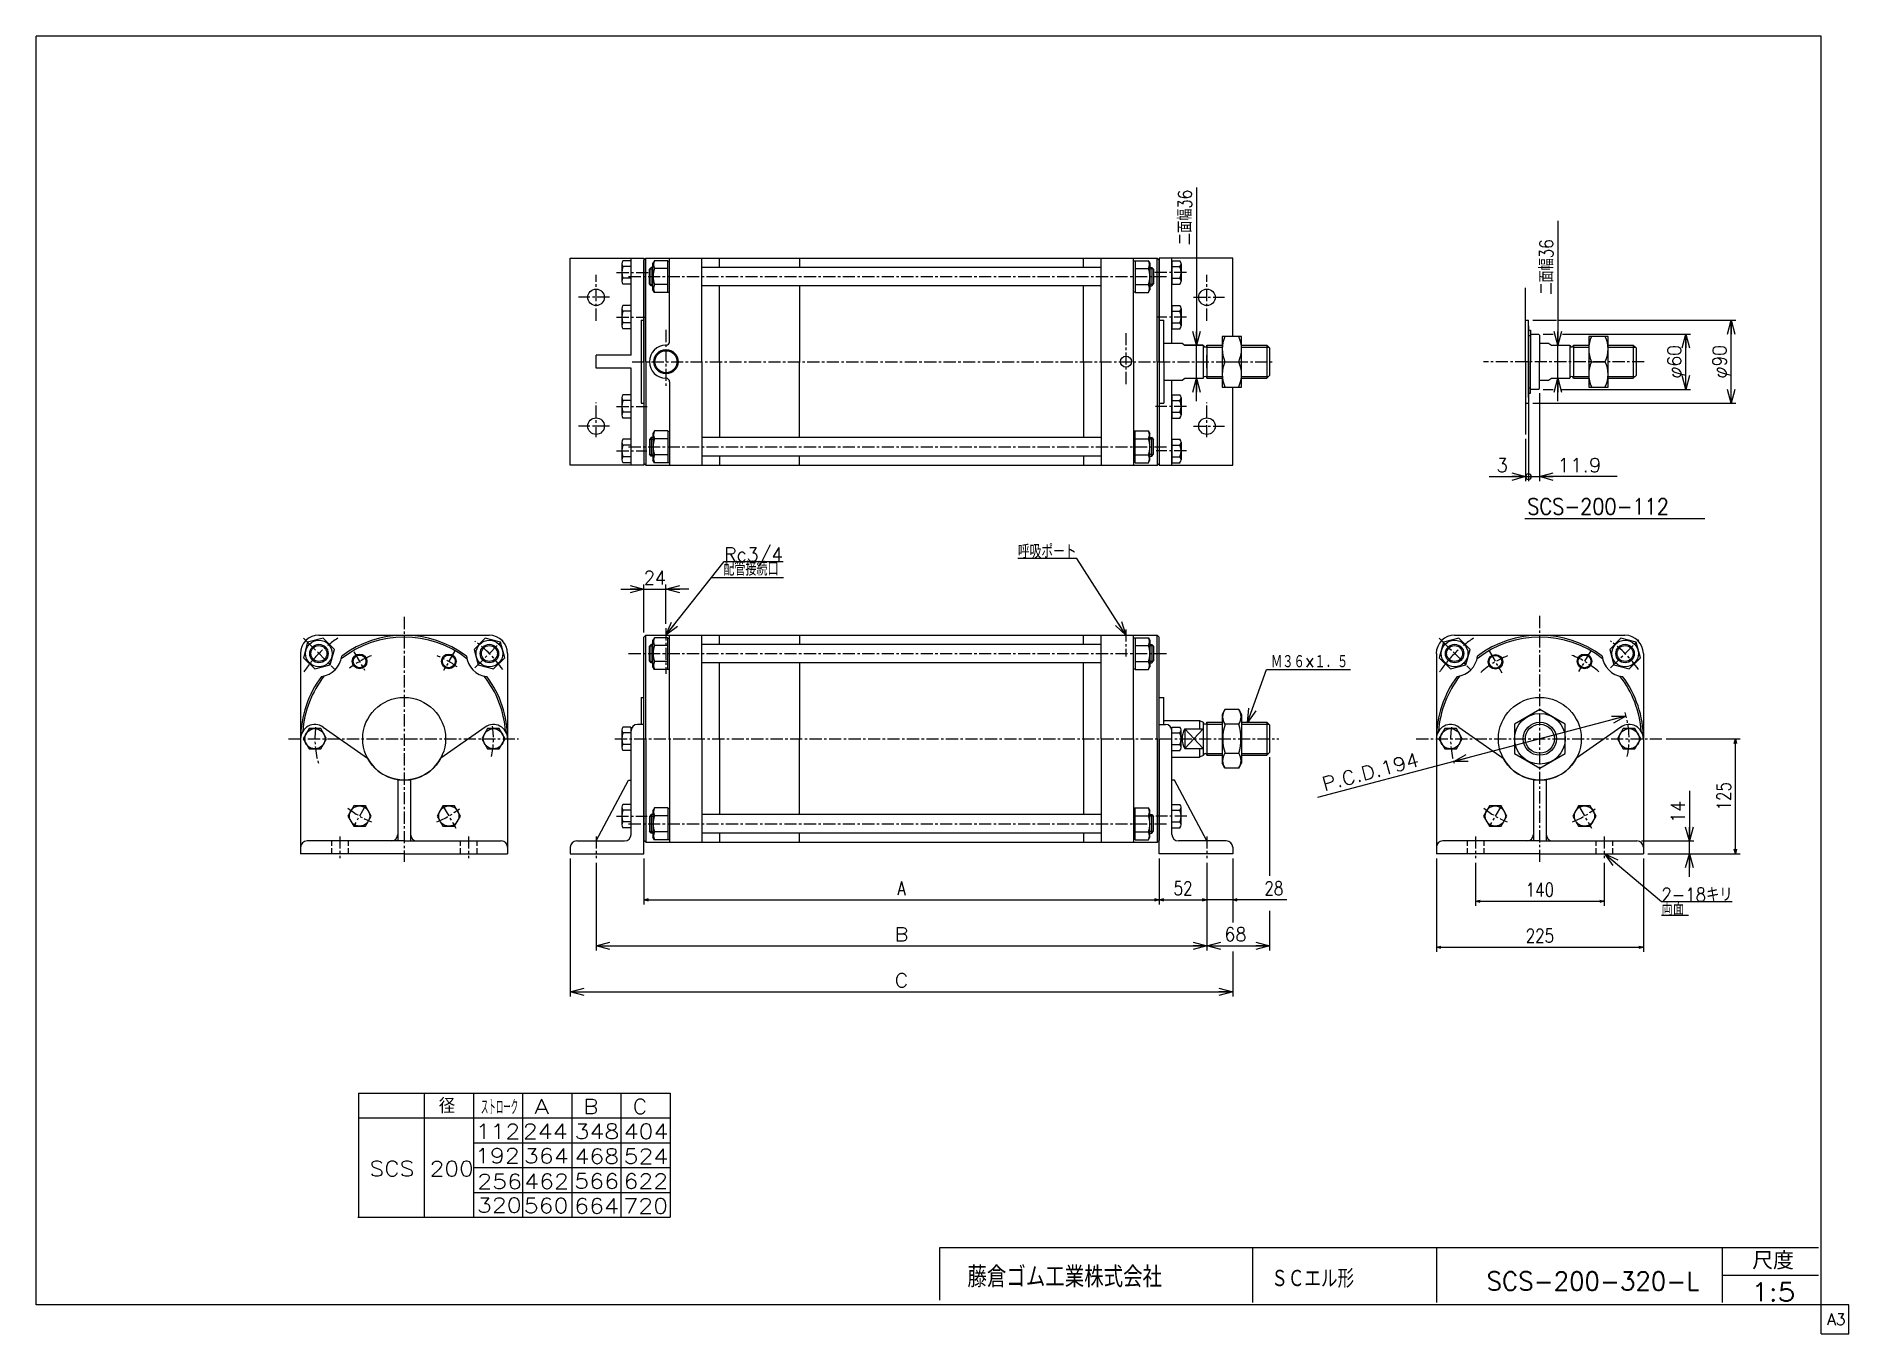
# Model space of a CAD drawing. Header units: millimetres. Extents: x -985 to 985, y -705 to 705.
import ezdxf
from ezdxf.enums import TextEntityAlignment as Align

# ---------------------------------------------------------------- set-up
doc = ezdxf.new("R2010")
doc.units = ezdxf.units.MM
doc.header["$LTSCALE"] = 0.416667
doc.linetypes.add('CENTER', pattern=[50.8, 31.75, -6.35, 6.35, -6.35])
doc.linetypes.add('DASHED', pattern=[19.05, 12.7, -6.35])
doc.layers.add('ZUWAKU', color=7, linetype='Continuous')
doc.styles.add('dcStyle0', font='txt.shx', dxfattribs={"width": 0.8, "bigfont": 'bigfont'})
doc.dimstyles.new('DaDimRotatedStyle', dxfattribs={"dimtxt": 15, "dimasz": 5.000003, "dimexe": 5, "dimexo": 1.666667, "dimgap": 5, "dimtad": 3, "dimdsep": 46, "dimtxsty": 'dcStyle0', "dimblk1": 'OPEN30', "dimblk2": 'OPEN30', "dimsah": 1, "dimcen": 0.09, "dimclrd": 4, "dimclre": 4, "dimclrt": 4, "dimadec": 0, "dimazin": 2, "dimtfac": 1, "dimtdec": 4, "dimtmove": 0, "dimatfit": 0, "dimfxl": 1, "dimarcsym": 0})

msp = doc.modelspace()

# ---------------------------------------------------------------- texts
at = {"color": 4, "style": 'dcStyle0'}
for s, rotation, width, p, p2 in [('二面幅36', 90, 0.714286, (270.977, 478.12), (270.977, 538.12)), ('P.C.D.194', 14.803033, 0.8, (414.847, -115.313), (519.262, -87.719))]:
    msp.add_text(s, height=15, rotation=rotation, dxfattribs=dict(at, width=width)).set_placement(p, p2, align=Align.FIT)
for s, height, width, p, p2 in [('SCS-200-112', 17.5, 0.8, (635.559, 185.325), (789.559, 185.325)), ('配管接続口', 15, 0.666667, (-238.189, 118.805), (-178.189, 118.805)), ('Ｍ３６×１．５', 15, 0.666667, (357.012, 17.881), (441.012, 17.881)), ('   径', 16.2, 0.952381, (-594.512, -465.505), (-529.712, -465.505)), ('ストローク', 16.2, 0.416667, (-501.713, -466.863), (-461.213, -466.863)), ('SCS-200-320-L', 20, 0.89, (591.31, -657.805), (822.71, -657.805)), ('1:5', 20, 0.8, (878.946, -669.572), (926.946, -669.572))]:
    msp.add_text(s, height=height, dxfattribs=dict(at, width=width)).set_placement(p, p2, align=Align.FIT)
for s, p, p2 in [('A', (-443.791, -466.195), (-427.591, -466.195)), ('B', (-390.337, -466.195), (-374.137, -466.195)), ('C', (-336.883, -466.195), (-320.683, -466.195)), ('112', (-507.527, -493.248), (-458.927, -493.248)), ('244', (-456.108, -493.131), (-407.508, -493.131)), ('348', (-399.899, -493.195), (-351.299, -493.195)), ('404', (-346.445, -493.195), (-297.845, -493.195)), ('192', (-508.074, -519.605), (-459.474, -519.605)), ('364', (-454.871, -519.802), (-406.271, -519.802)), ('468', (-400.043, -520.195), (-351.443, -520.195)), ('524', (-346.589, -520.195), (-297.989, -520.195)), ('SCS 200', (-622.814, -533.695), (-509.414, -533.695)), ('256', (-505.631, -547.703), (-457.031, -547.703)), ('462', (-454.61, -547.474), (-406.01, -547.474)), ('566', (-400.187, -547.195), (-351.587, -547.195)), ('622', (-346.733, -547.195), (-298.133, -547.195)), ('320', (-506.005, -573.42), (-457.405, -573.42)), ('560', (-455.159, -573.802), (-406.559, -573.802)), ('664', (-400.331, -574.195), (-351.731, -574.195)), ('720', (-346.877, -574.195), (-298.277, -574.195))]:
    msp.add_text(s, height=16.2, dxfattribs=at).set_placement(p, p2, align=Align.FIT)
at = {"layer": 'ZUWAKU', "color": 4, "style": 'dcStyle0'}
for s, height, width, p, p2 in [('藤倉ゴム工業株式会社', 22.5, 0.783333, (27.122, -654.479), (238.622, -654.479)), ('尺度', 19, 0.991667, (880.134, -635.093), (925.354, -635.093)), ('ＳＣエル形', 20, 0.75, (357.359, -655.13), (447.359, -655.13))]:
    msp.add_text(s, height=height, dxfattribs=dict(at, width=width)).set_placement(p, p2, align=Align.FIT)
at = {"layer": 'ZUWAKU', "color": 7, "style": 'dcStyle0', "width": 0.8}
msp.add_text('A3', height=12.5, dxfattribs=at).set_placement((961.537, -695.625), (981.537, -695.625), align=Align.FIT)

# ---------------------------------------------------------------- blocks, each defined once
blk = doc.blocks.new('DC_GROUP_Φ200_1')
at = {"color": 4, "linetype": 'Continuous', "lineweight": 18}
for p, q in [((276, 369.3), (272, 384.3)), ((280, 384.3), (276, 369.3)), ((276, 369.3), (276, 384.3))]:
    blk.add_line(p, q, dxfattribs=at)
blk = doc.blocks.new('DC_GROUP_Φ200_2')
at = {"color": 4, "linetype": 'Continuous', "lineweight": 18}
for p, q in [((272, 318.3), (276, 333.3)), ((276, 333.3), (280, 318.3)), ((276, 333.3), (276, 318.3))]:
    blk.add_line(p, q, dxfattribs=at)
blk = doc.blocks.new('DC_GROUP_Φ200_3')
at = {"color": 4, "linetype": 'Continuous', "lineweight": 18}
for p, q in [((727.2, -33.7), (742.7, -33.7)), ((742.7, -33.7), (728.2, -37.5)), ((742.7, -33.7), (729.3, -41.4))]:
    blk.add_line(p, q, dxfattribs=at)
blk = doc.blocks.new('DC_GROUP_Φ200_4')
at = {"color": 4, "linetype": 'Continuous', "lineweight": 18}
for p, q in [((555.8, -83.1), (569.3, -75.4)), ((555.8, -83.1), (570.3, -79.3)), ((571.3, -83.2), (555.8, -83.1))]:
    blk.add_line(p, q, dxfattribs=at)
blk = doc.blocks.new('DC_GROUP_Φ200_5')
at = {"color": 4, "linetype": 'Continuous', "lineweight": 18}
for p, q in [((331.6, -40.8), (332.9, -25.3)), ((331.6, -40.8), (336.7, -26.6)), ((340.5, -28), (331.6, -40.8))]:
    blk.add_line(p, q, dxfattribs=at)
blk = doc.blocks.new('DC_GROUP_Φ200_6')
at = {"color": 4, "linetype": 'Continuous', "lineweight": 25}
for p, q in [((-690, 46.5), (-694.5, 29.7)), ((-673.3, 51), (-690, 46.5)), ((-661, 38.7), (-673.3, 51)), ((-694.5, 29.7), (-682.2, 17.5)), ((-682.2, 17.5), (-665.5, 22)), ((-665.5, 22), (-661, 38.7))]:
    blk.add_line(p, q, dxfattribs=at)
for radius in [14.5, 10, 8.65]:
    blk.add_circle((-677.8, 34.2), radius, dxfattribs=at)
blk = doc.blocks.new('DC_GROUP_Φ200_7')
at = {"color": 4, "linetype": 'Continuous', "lineweight": 25}
for p, q in [((-497, 51), (-509.2, 38.7)), ((-480.3, 46.5), (-497, 51)), ((-475.8, 29.7), (-480.3, 46.5)), ((-509.2, 38.7), (-504.8, 22)), ((-504.8, 22), (-488, 17.5)), ((-488, 17.5), (-475.8, 29.7))]:
    blk.add_line(p, q, dxfattribs=at)
for radius in [14.5, 10, 8.65]:
    blk.add_circle((-492.5, 34.2), radius, dxfattribs=at)
blk = doc.blocks.new('DC_GROUP_Φ200_8')
at = {"color": 4, "linetype": 'Continuous', "lineweight": 25}
for p, q in [((-313, -133.6), (-314.7, -136.4)), ((-314.7, -136.4), (-314.7, -165.4)), ((-298.7, -133.6), (-313, -133.6)), ((-298.7, -133.6), (-298.7, -168.2)), ((-298.7, -134), (-298.7, -167.8)), ((-298.7, -134), (-296.6, -134)), ((-298.7, -142.2), (-313, -142.2)), ((-313, -168.2), (-314.7, -165.4)), ((-298.7, -159.6), (-313, -159.6)), ((-298.7, -168.2), (-313, -168.2)), ((-298.7, -167.8), (-296.6, -167.8))]:
    blk.add_line(p, q, dxfattribs=at)
for centre, radius, start, end in [((-305.5, -137.9), 8.66, 150, 210), ((-290.8, -150.9), 23.8, 158.7017, 201.2983), ((-305.5, -163.9), 8.66, 150, 210)]:
    blk.add_arc(centre, radius, start, end, dxfattribs=at)
blk = doc.blocks.new('DC_GROUP_Φ200_9')
at = {"color": 4, "linetype": 'Continuous', "lineweight": 25}
for p, q in [((209.5, -134), (207.4, -134)), ((209.5, -168.2), (209.5, -133.6)), ((209.5, -133.6), (223.9, -133.6)), ((209.5, -167.8), (209.5, -134)), ((223.9, -133.6), (225.5, -136.4)), ((225.5, -165.4), (225.5, -136.4)), ((209.5, -142.2), (223.9, -142.2)), ((209.5, -167.8), (207.4, -167.8)), ((209.5, -159.6), (223.9, -159.6)), ((209.5, -168.2), (223.9, -168.2)), ((223.9, -168.2), (225.5, -165.4))]:
    blk.add_line(p, q, dxfattribs=at)
for centre, radius, start, end in [((216.4, -137.9), 8.66, 330, 30), ((201.7, -150.9), 23.8, 338.7017, 21.2983), ((216.4, -163.9), 8.66, 330, 30)]:
    blk.add_arc(centre, radius, start, end, dxfattribs=at)
blk = doc.blocks.new('DC_GROUP_Φ200_10')
at = {"color": 4, "linetype": 'Continuous', "lineweight": 25}
for p, q in [((307, -26.7), (304, -31.9)), ((304, -31.9), (304, -84.9)), ((322, -26.7), (307, -26.7)), ((322, -26.7), (325, -31.9)), ((325, -31.9), (325, -84.9)), ((322, -42.5), (307, -42.5)), ((322, -74.3), (307, -74.3)), ((307, -90.2), (304, -84.9)), ((322, -90.2), (307, -90.2)), ((322, -90.2), (325, -84.9))]:
    blk.add_line(p, q, dxfattribs=at)
for centre, radius, start, end in [((318.6, -34.6), 14.1, 145.6111, 214.3889), ((310.4, -34.6), 14.1, 325.6111, 34.3889), ((357.1, -58.4), 52.5, 162.4111, 197.5889), ((271.9, -58.4), 52.5, 342.4111, 17.5889), ((318.6, -82.2), 14.1, 145.6111, 214.3889), ((310.4, -82.2), 14.1, 325.6111, 34.3889)]:
    blk.add_arc(centre, radius, start, end, dxfattribs=at)
blk = doc.blocks.new('DC_GROUP_Φ200_11')
at = {"color": 4, "linetype": 'Continuous', "lineweight": 25}
for p, q in [((-313, 51.4), (-314.7, 48.6)), ((-314.7, 19.6), (-314.7, 48.6)), ((-298.7, 51.4), (-313, 51.4)), ((-298.7, 42.8), (-313, 42.8)), ((-298.7, 16.8), (-298.7, 51.4)), ((-298.7, 17.2), (-298.7, 51)), ((-298.7, 51), (-296.6, 51)), ((-298.7, 25.4), (-313, 25.4)), ((-313, 16.8), (-314.7, 19.6)), ((-298.7, 16.8), (-313, 16.8)), ((-298.7, 17.2), (-296.6, 17.2))]:
    blk.add_line(p, q, dxfattribs=at)
for centre, radius, start, end in [((-290.8, 34.1), 23.8, 158.7017, 201.2983), ((-305.5, 47.1), 8.66, 150, 210), ((-305.5, 21.1), 8.66, 150, 210)]:
    blk.add_arc(centre, radius, start, end, dxfattribs=at)
blk = doc.blocks.new('DC_GROUP_Φ200_12')
at = {"color": 4, "linetype": 'Continuous', "lineweight": 25}
for p, q in [((209.5, 51), (207.4, 51)), ((209.5, 51.4), (209.5, 16.8)), ((209.5, 51.4), (223.9, 51.4)), ((209.5, 51), (209.5, 17.2)), ((209.5, 42.8), (223.9, 42.8)), ((223.9, 51.4), (225.5, 48.6)), ((225.5, 48.6), (225.5, 19.6)), ((209.5, 25.4), (223.9, 25.4)), ((209.5, 17.2), (207.4, 17.2)), ((209.5, 16.8), (223.9, 16.8)), ((223.9, 16.8), (225.5, 19.6))]:
    blk.add_line(p, q, dxfattribs=at)
for centre, radius, start, end in [((216.4, 47.1), 8.66, 330, 30), ((201.7, 34.1), 23.8, 338.7017, 21.2983), ((216.4, 21.1), 8.66, 330, 30)]:
    blk.add_arc(centre, radius, start, end, dxfattribs=at)
blk = doc.blocks.new('DC_GROUP_Φ200_13')
at = {"color": 4, "linetype": 'Continuous', "lineweight": 25}
for p, q in [((-313, 276.1), (-314.7, 273.3)), ((-298.7, 276.1), (-313, 276.1)), ((-298.7, 276.1), (-298.7, 241.5)), ((-314.7, 273.3), (-314.7, 244.3)), ((-298.7, 267.5), (-313, 267.5)), ((-298.7, 275.7), (-298.7, 241.9)), ((-298.7, 275.7), (-296.6, 275.7)), ((-313, 241.5), (-314.7, 244.3)), ((-298.7, 250.1), (-313, 250.1)), ((-298.7, 241.5), (-313, 241.5)), ((-298.7, 241.9), (-296.6, 241.9))]:
    blk.add_line(p, q, dxfattribs=at)
for centre, radius, start, end in [((-305.5, 271.8), 8.66, 150, 210), ((-290.8, 258.8), 23.8, 158.7017, 201.2983), ((-305.5, 245.8), 8.66, 150, 210)]:
    blk.add_arc(centre, radius, start, end, dxfattribs=at)
blk = doc.blocks.new('DC_GROUP_Φ200_14')
at = {"color": 4, "linetype": 'Continuous', "lineweight": 25}
for p, q in [((209.5, 241.5), (209.5, 276.1)), ((209.5, 276.1), (223.9, 276.1)), ((223.9, 276.1), (225.5, 273.3)), ((209.5, 275.7), (207.4, 275.7)), ((209.5, 241.9), (209.5, 275.7)), ((209.5, 267.5), (223.9, 267.5)), ((225.5, 244.3), (225.5, 273.3)), ((209.5, 241.9), (207.4, 241.9)), ((209.5, 250.1), (223.9, 250.1)), ((209.5, 241.5), (223.9, 241.5)), ((223.9, 241.5), (225.5, 244.3))]:
    blk.add_line(p, q, dxfattribs=at)
for centre, radius, start, end in [((216.4, 271.8), 8.66, 330, 30), ((201.7, 258.8), 23.8, 338.7017, 21.2983), ((216.4, 245.8), 8.66, 330, 30)]:
    blk.add_arc(centre, radius, start, end, dxfattribs=at)
blk = doc.blocks.new('DC_GROUP_Φ200_15')
at = {"color": 4, "linetype": 'Continuous', "lineweight": 25}
for p, q in [((-313, 461.1), (-314.7, 458.3)), ((-314.7, 429.3), (-314.7, 458.3)), ((-298.7, 461.1), (-313, 461.1)), ((-298.7, 426.5), (-298.7, 461.1)), ((-298.7, 426.9), (-298.7, 460.7)), ((-298.7, 460.7), (-296.6, 460.7)), ((-298.7, 452.5), (-313, 452.5)), ((-298.7, 435.1), (-313, 435.1)), ((-313, 426.5), (-314.7, 429.3)), ((-298.7, 426.5), (-313, 426.5)), ((-298.7, 426.9), (-296.6, 426.9))]:
    blk.add_line(p, q, dxfattribs=at)
for centre, radius, start, end in [((-305.5, 456.8), 8.66, 150, 210), ((-290.8, 443.8), 23.8, 158.7017, 201.2983), ((-305.5, 430.8), 8.66, 150, 210)]:
    blk.add_arc(centre, radius, start, end, dxfattribs=at)
blk = doc.blocks.new('DC_GROUP_Φ200_16')
at = {"color": 4, "linetype": 'Continuous', "lineweight": 25}
for p, q in [((209.5, 460.7), (207.4, 460.7)), ((209.5, 461.1), (209.5, 426.5)), ((209.5, 461.1), (223.9, 461.1)), ((209.5, 460.7), (209.5, 426.9)), ((223.9, 461.1), (225.5, 458.3)), ((225.5, 458.3), (225.5, 429.3)), ((209.5, 452.5), (223.9, 452.5)), ((209.5, 435.1), (223.9, 435.1)), ((209.5, 426.9), (207.4, 426.9)), ((209.5, 426.5), (223.9, 426.5)), ((223.9, 426.5), (225.5, 429.3))]:
    blk.add_line(p, q, dxfattribs=at)
for centre, radius, start, end in [((216.4, 456.8), 8.66, 330, 30), ((201.7, 443.8), 23.8, 338.7017, 21.2983), ((216.4, 430.8), 8.66, 330, 30)]:
    blk.add_arc(centre, radius, start, end, dxfattribs=at)
blk = doc.blocks.new('DC_GROUP_Φ200_17')
at = {"color": 4, "linetype": 'Continuous', "lineweight": 25}
for p, q in [((-690, 46.5), (-694.5, 29.7)), ((-673.3, 51), (-690, 46.5)), ((-661, 38.7), (-673.3, 51)), ((-694.5, 29.7), (-682.2, 17.5)), ((-682.2, 17.5), (-665.5, 22)), ((-665.5, 22), (-661, 38.7))]:
    blk.add_line(p, q, dxfattribs=at)
for radius in [14.5, 10, 8.65]:
    blk.add_circle((-677.8, 34.2), radius, dxfattribs=at)
blk = doc.blocks.new('DC_GROUP_Φ200_18')
at = {"color": 4, "linetype": 'Continuous', "lineweight": 25}
for p, q in [((-497, 51), (-509.2, 38.7)), ((-480.3, 46.5), (-497, 51)), ((-475.8, 29.7), (-480.3, 46.5)), ((-509.2, 38.7), (-504.8, 22)), ((-504.8, 22), (-488, 17.5)), ((-488, 17.5), (-475.8, 29.7))]:
    blk.add_line(p, q, dxfattribs=at)
for radius in [14.5, 10, 8.65]:
    blk.add_circle((-492.5, 34.2), radius, dxfattribs=at)
blk = doc.blocks.new('DC_GROUP_Φ200_19')
at = {"color": 4, "linetype": 'Continuous', "lineweight": 25}
for p, q in [((544.4, 46.5), (539.9, 29.7)), ((561.1, 51), (544.4, 46.5)), ((573.4, 38.7), (561.1, 51)), ((539.9, 29.7), (552.1, 17.5)), ((552.1, 17.5), (568.9, 22)), ((568.9, 22), (573.4, 38.7))]:
    blk.add_line(p, q, dxfattribs=at)
for radius in [14.5, 10, 8.65]:
    blk.add_circle((556.6, 34.2), radius, dxfattribs=at)
blk = doc.blocks.new('DC_GROUP_Φ200_20')
at = {"color": 4, "linetype": 'Continuous', "lineweight": 25}
for p, q in [((737.4, 51), (725.2, 38.7)), ((754.1, 46.5), (737.4, 51)), ((758.6, 29.7), (754.1, 46.5)), ((725.2, 38.7), (729.6, 22)), ((729.6, 22), (746.4, 17.5)), ((746.4, 17.5), (758.6, 29.7))]:
    blk.add_line(p, q, dxfattribs=at)
for radius in [14.5, 10, 8.65]:
    blk.add_circle((741.9, 34.2), radius, dxfattribs=at)
blk = doc.blocks.new('DC_GROUP_Φ200_21')
at = {"color": 4, "linetype": 'Continuous', "lineweight": 13}
for p, q in [((649.3, -26.7), (621.8, -42.5)), ((676.8, -42.5), (649.3, -26.7)), ((621.8, -42.5), (621.8, -74.3)), ((676.8, -74.3), (676.8, -42.5)), ((621.8, -74.3), (649.3, -90.2)), ((649.3, -90.2), (676.8, -74.3))]:
    blk.add_line(p, q, dxfattribs=at)
for radius in [27.5, 18, 15.8]:
    blk.add_circle((649.3, -58.4), radius, dxfattribs=at)
blk = doc.blocks.new('DC_GROUP_Φ200_22')
at = {"color": 4, "linetype": 'Continuous', "lineweight": 13}
for p, q in [((723.4, 378.8), (702.4, 378.8)), ((702.4, 378.8), (702.4, 323.8)), ((723.4, 323.8), (723.4, 378.8)), ((705.4, 351.3), (720.4, 351.3)), ((702.4, 323.8), (723.4, 323.8))]:
    blk.add_line(p, q, dxfattribs=at)
for centre, start, end in [((735, 365.1), 155.068, 204.932), ((690.8, 365.1), 335.068, 24.932), ((735, 337.6), 155.068, 204.932), ((690.8, 337.6), 335.068, 24.932)]:
    blk.add_arc(centre, 32.6, start, end, dxfattribs=at)
blk = doc.blocks.new('DC_GROUP_Φ200_23')
at = {"color": 4, "linetype": 'Continuous', "lineweight": 13}
for radius in [8, 6.92]:
    blk.add_circle((-633.6, 25.6), radius, dxfattribs=at)
blk = doc.blocks.new('DC_GROUP_Φ200_24')
at = {"color": 4, "linetype": 'Continuous', "lineweight": 13}
for radius in [8, 6.92]:
    blk.add_circle((-536.6, 25.6), radius, dxfattribs=at)
blk = doc.blocks.new('DC_GROUP_Φ200_25')
at = {"color": 4, "linetype": 'Continuous', "lineweight": 13}
for radius in [8, 6.92]:
    blk.add_circle((601, 25.2), radius, dxfattribs=at)
blk = doc.blocks.new('DC_GROUP_Φ200_26')
at = {"color": 4, "linetype": 'Continuous', "lineweight": 13}
for radius in [8, 6.92]:
    blk.add_circle((697.8, 25.6), radius, dxfattribs=at)
blk = doc.blocks.new('DC_GROUP_Φ200_28')
at = {"color": 4, "linetype": 'Continuous', "lineweight": 18}
for p, q in [((618.8, 230.5), (633.8, 226.4)), ((633.8, 226.4), (618.8, 222.4)), ((633.8, 226.4), (618.8, 226.4))]:
    blk.add_line(p, q, dxfattribs=at)
blk = doc.blocks.new('DC_GROUP_Φ200_29')
at = {"color": 4, "linetype": 'Continuous', "lineweight": 18}
for p, q in [((648.7, 226.4), (663.7, 230.5)), ((663.7, 222.4), (648.7, 226.4)), ((648.7, 226.4), (663.7, 226.4))]:
    blk.add_line(p, q, dxfattribs=at)
blk = doc.blocks.new('DC_GROUP_Φ200_31')
at = {"color": 4, "linetype": 'Continuous', "lineweight": 25}
for start, end in [(0, 180), (180, 0)]:
    blk.add_arc((636.8, 226.4), 3.12, start, end, dxfattribs=at)
blk = doc.blocks.new('DC_GROUP_Φ200_30')
at = {"color": 4, "linetype": 'Continuous', "lineweight": 18}
blk.add_line((643.1, 226.4), (649.3, 226.4), dxfattribs=at)
at = {"linetype": 'Continuous'}
blk.add_blockref('DC_GROUP_Φ200_31', (0, 0), dxfattribs=at)
blk = doc.blocks.new('DC_GROUP_Φ200_27')
at = {"color": 4, "linetype": 'Continuous', "lineweight": 13}
for p, q in [((648.7, 317.3), (648.7, 221.4)), ((636.8, 307.3), (636.8, 221.4)), ((633.8, 267.4), (633.8, 221.4)), ((594.3, 226.4), (633.8, 226.4)), ((633.8, 226.4), (636.8, 226.4)), ((636.8, 226.4), (648.7, 226.4)), ((733.2, 226.4), (648.7, 226.4))]:
    blk.add_line(p, q, dxfattribs=at)
at = {"linetype": 'Continuous'}
for name in ['DC_GROUP_Φ200_28', 'DC_GROUP_Φ200_30', 'DC_GROUP_Φ200_29']:
    blk.add_blockref(name, (0, 0), dxfattribs=at)
at = {"color": 4, "style": 'dcStyle0', "width": 0.8}
for s, p, p2 in [('3', (602.3, 231.4), (614.3, 231.4)), ('11.9', (668.2, 231.4), (716.2, 231.4))]:
    blk.add_text(s, height=15, dxfattribs=at).set_placement(p, p2, align=Align.FIT)
blk = doc.blocks.new('DC_GROUP_Φ200_32')
at = {"color": 4, "linetype": 'Continuous', "lineweight": 13}
for p, q in [((325, 378.8), (304, 378.8)), ((304, 378.8), (304, 323.8)), ((325, 323.8), (325, 378.8)), ((307, 351.3), (322, 351.3)), ((304, 323.8), (325, 323.8))]:
    blk.add_line(p, q, dxfattribs=at)
for centre, start, end in [((336.6, 365.1), 155.068, 204.932), ((292.4, 365.1), 335.068, 24.932), ((336.6, 337.6), 155.068, 204.932), ((292.4, 337.6), 335.068, 24.932)]:
    blk.add_arc(centre, 32.6, start, end, dxfattribs=at)
blk = doc.blocks.new('DC_GROUP_Φ200_34')
at = {"color": 4, "linetype": 'Continuous', "lineweight": 18}
for p, q in [((668.9, 369.3), (664.8, 384.3)), ((672.9, 384.3), (668.9, 369.3)), ((668.9, 369.3), (668.9, 384.3))]:
    blk.add_line(p, q, dxfattribs=at)
blk = doc.blocks.new('DC_GROUP_Φ200_35')
at = {"color": 4, "linetype": 'Continuous', "lineweight": 18}
for p, q in [((664.8, 318.3), (668.9, 333.3)), ((668.9, 333.3), (672.9, 318.3)), ((668.9, 333.3), (668.9, 318.3))]:
    blk.add_line(p, q, dxfattribs=at)
blk = doc.blocks.new('DC_GROUP_Φ200_33')
at = {"color": 4, "linetype": 'Continuous', "lineweight": 13}
for p, q in [((668.9, 504.3), (668.9, 369.3)), ((668.9, 333.3), (668.9, 369.3)), ((668.9, 308.3), (668.9, 333.3))]:
    blk.add_line(p, q, dxfattribs=at)
at = {"linetype": 'Continuous'}
for name in ['DC_GROUP_Φ200_34', 'DC_GROUP_Φ200_35']:
    blk.add_blockref(name, (0, 0), dxfattribs=at)
at = {"color": 4, "style": 'dcStyle0', "width": 0.714286}
blk.add_text('二面幅36', height=15, rotation=90, dxfattribs=at).set_placement((663.9, 424.3), (663.9, 484.3), align=Align.FIT)
blk = doc.blocks.new('DC_GROUP_Φ200_37')
at = {"color": 4, "linetype": 'Continuous', "lineweight": 18}
for p, q in [((857.1, 306.3), (853.1, 321.3)), ((861.1, 321.3), (857.1, 306.3)), ((857.1, 306.3), (857.1, 321.3))]:
    blk.add_line(p, q, dxfattribs=at)
blk = doc.blocks.new('DC_GROUP_Φ200_38')
at = {"color": 4, "linetype": 'Continuous', "lineweight": 18}
for p, q in [((853.1, 381.3), (857.1, 396.3)), ((857.1, 396.3), (861.1, 381.3)), ((857.1, 396.3), (857.1, 381.3))]:
    blk.add_line(p, q, dxfattribs=at)
blk = doc.blocks.new('DC_GROUP_Φ200_36')
at = {"color": 4, "linetype": 'Continuous', "lineweight": 13}
for p, q in [((641.8, 396.3), (667.2, 396.3)), ((669.8, 396.3), (862.1, 396.3)), ((857.1, 306.3), (857.1, 396.3)), ((641.8, 306.3), (862.1, 306.3))]:
    blk.add_line(p, q, dxfattribs=at)
at = {"linetype": 'Continuous'}
for name in ['DC_GROUP_Φ200_38', 'DC_GROUP_Φ200_37']:
    blk.add_blockref(name, (0, 0), dxfattribs=at)
at = {"color": 4, "style": 'dcStyle0', "width": 0.75}
blk.add_text('φ90', height=15, rotation=90, dxfattribs=at).set_placement((852.1, 333.3), (852.1, 369.3), align=Align.FIT)
blk = doc.blocks.new('DC_GROUP_Φ200_40')
at = {"color": 4, "linetype": 'Continuous', "lineweight": 18}
for p, q in [((807.9, 321.3), (803.8, 336.3)), ((811.9, 336.3), (807.9, 321.3)), ((807.9, 321.3), (807.9, 336.3))]:
    blk.add_line(p, q, dxfattribs=at)
blk = doc.blocks.new('DC_GROUP_Φ200_41')
at = {"color": 4, "linetype": 'Continuous', "lineweight": 18}
for p, q in [((803.8, 366.3), (807.9, 381.3)), ((807.9, 381.3), (811.9, 366.3)), ((807.9, 381.3), (807.9, 366.3))]:
    blk.add_line(p, q, dxfattribs=at)
blk = doc.blocks.new('DC_GROUP_Φ200_39')
at = {"color": 4, "linetype": 'Continuous', "lineweight": 13}
for p, q in [((652.7, 381.3), (663.7, 381.3)), ((673.7, 381.3), (812.9, 381.3)), ((807.9, 321.3), (807.9, 381.3)), ((652.7, 321.3), (663.9, 321.3)), ((673.3, 321.3), (812.9, 321.3))]:
    blk.add_line(p, q, dxfattribs=at)
at = {"linetype": 'Continuous'}
for name in ['DC_GROUP_Φ200_41', 'DC_GROUP_Φ200_40']:
    blk.add_blockref(name, (0, 0), dxfattribs=at)
at = {"color": 4, "style": 'dcStyle0', "width": 0.75}
blk.add_text('φ60', height=15, rotation=90, dxfattribs=at).set_placement((802.9, 333.3), (802.9, 369.3), align=Align.FIT)
blk = doc.blocks.new('DC_GROUP_Φ200_43')
at = {"color": 4, "linetype": 'Continuous', "lineweight": 18}
for p, q in [((-300.6, 54.1), (-294.4, 68.4)), ((-300.6, 54.1), (-291.3, 65.9)), ((-288.1, 63.4), (-300.6, 54.1))]:
    blk.add_line(p, q, dxfattribs=at)
blk = doc.blocks.new('DC_GROUP_Φ200_42')
at = {"color": 4, "linetype": 'Continuous', "lineweight": 13}
for p, q in [((-300.6, 54.1), (-237.2, 134.3)), ((-237.2, 134.3), (-173.2, 134.3))]:
    blk.add_line(p, q, dxfattribs=at)
at = {"linetype": 'Continuous'}
blk.add_blockref('DC_GROUP_Φ200_43', (0, 0), dxfattribs=at)
at = {"color": 4, "style": 'dcStyle0', "width": 0.85}
blk.add_text('Rc3/4', height=15, dxfattribs=at).set_placement((-237.2, 134.3), (-173.5, 134.3), align=Align.FIT)
blk = doc.blocks.new('DC_GROUP_Φ200_45')
at = {"color": 4, "linetype": 'Continuous', "lineweight": 18}
for p, q in [((199.4, 54.1), (188, 64.6)), ((199.4, 54.1), (191.3, 66.7)), ((194.7, 68.9), (199.4, 54.1))]:
    blk.add_line(p, q, dxfattribs=at)
blk = doc.blocks.new('DC_GROUP_Φ200_44')
at = {"color": 4, "linetype": 'Continuous', "lineweight": 13}
for p, q in [((145.9, 137.6), (81.9, 137.6)), ((199.4, 54.1), (145.9, 137.6))]:
    blk.add_line(p, q, dxfattribs=at)
at = {"linetype": 'Continuous'}
blk.add_blockref('DC_GROUP_Φ200_45', (0, 0), dxfattribs=at)
at = {"color": 4, "style": 'dcStyle0', "width": 0.708333}
blk.add_text('呼吸ポート', height=15, dxfattribs=at).set_placement((81.9, 137.6), (145.7, 137.6), align=Align.FIT)
blk = doc.blocks.new('DC_GROUP_Φ200_46')
at = {"color": 4, "linetype": 'Continuous', "lineweight": 13}
for p, q in [((-640, -131.4), (-646.3, -142.4)), ((-627.3, -131.4), (-640, -131.4)), ((-620.9, -142.4), (-627.3, -131.4)), ((-646.3, -142.4), (-640, -153.4)), ((-640, -153.4), (-627.3, -153.4)), ((-627.3, -153.4), (-620.9, -142.4))]:
    blk.add_line(p, q, dxfattribs=at)
blk.add_circle((-633.6, -142.4), 11, dxfattribs=at)
blk = doc.blocks.new('DC_GROUP_Φ200_47')
at = {"color": 4, "linetype": 'Continuous', "lineweight": 13}
for p, q in [((-543, -131.4), (-549.3, -142.4)), ((-530.3, -131.4), (-543, -131.4)), ((-523.9, -142.4), (-530.3, -131.4)), ((-549.3, -142.4), (-543, -153.4)), ((-543, -153.4), (-530.3, -153.4)), ((-530.3, -153.4), (-523.9, -142.4))]:
    blk.add_line(p, q, dxfattribs=at)
blk.add_circle((-536.6, -142.4), 11, dxfattribs=at)
blk = doc.blocks.new('DC_GROUP_Φ200_48')
at = {"color": 4, "linetype": 'Continuous', "lineweight": 13}
for p, q in [((-688.5, -47.4), (-694.8, -58.4)), ((-694.8, -58.4), (-688.5, -69.4)), ((-675.8, -47.4), (-688.5, -47.4)), ((-669.4, -58.4), (-675.8, -47.4)), ((-675.8, -69.4), (-669.4, -58.4)), ((-688.5, -69.4), (-675.8, -69.4))]:
    blk.add_line(p, q, dxfattribs=at)
blk.add_circle((-682.1, -58.4), 11, dxfattribs=at)
blk = doc.blocks.new('DC_GROUP_Φ200_49')
at = {"color": 4, "linetype": 'Continuous', "lineweight": 13}
for p, q in [((-494.5, -47.4), (-500.8, -58.4)), ((-500.8, -58.4), (-494.5, -69.4)), ((-481.8, -47.4), (-494.5, -47.4)), ((-475.4, -58.4), (-481.8, -47.4)), ((-481.8, -69.4), (-475.4, -58.4)), ((-494.5, -69.4), (-481.8, -69.4))]:
    blk.add_line(p, q, dxfattribs=at)
blk.add_circle((-488.1, -58.4), 11, dxfattribs=at)
blk = doc.blocks.new('DC_GROUP_Φ200_50')
at = {"color": 4, "linetype": 'Continuous', "lineweight": 13}
for p, q in [((594.4, -131.4), (588.1, -142.4)), ((607.1, -131.4), (594.4, -131.4)), ((613.5, -142.4), (607.1, -131.4)), ((588.1, -142.4), (594.4, -153.4)), ((594.4, -153.4), (607.1, -153.4)), ((607.1, -153.4), (613.5, -142.4))]:
    blk.add_line(p, q, dxfattribs=at)
blk.add_circle((600.8, -142.4), 11, dxfattribs=at)
blk = doc.blocks.new('DC_GROUP_Φ200_51')
at = {"color": 4, "linetype": 'Continuous', "lineweight": 13}
for p, q in [((691.4, -131.4), (685.1, -142.4)), ((704.1, -131.4), (691.4, -131.4)), ((710.5, -142.4), (704.1, -131.4)), ((685.1, -142.4), (691.4, -153.4)), ((691.4, -153.4), (704.1, -153.4)), ((704.1, -153.4), (710.5, -142.4))]:
    blk.add_line(p, q, dxfattribs=at)
blk.add_circle((697.8, -142.4), 11, dxfattribs=at)
blk = doc.blocks.new('DC_GROUP_Φ200_52')
at = {"color": 4, "linetype": 'Continuous', "lineweight": 13}
for p, q in [((545.9, -47.4), (539.6, -58.4)), ((539.6, -58.4), (545.9, -69.4)), ((558.6, -47.4), (545.9, -47.4)), ((565, -58.4), (558.6, -47.4)), ((558.6, -69.4), (565, -58.4)), ((545.9, -69.4), (558.6, -69.4))]:
    blk.add_line(p, q, dxfattribs=at)
blk.add_circle((552.3, -58.4), 11, dxfattribs=at)
blk = doc.blocks.new('DC_GROUP_Φ200_53')
at = {"color": 4, "linetype": 'Continuous', "lineweight": 13}
for p, q in [((739.9, -47.4), (733.6, -58.4)), ((733.6, -58.4), (739.9, -69.4)), ((752.6, -47.4), (739.9, -47.4)), ((759, -58.4), (752.6, -47.4)), ((752.6, -69.4), (759, -58.4)), ((739.9, -69.4), (752.6, -69.4))]:
    blk.add_line(p, q, dxfattribs=at)
blk.add_circle((746.3, -58.4), 11, dxfattribs=at)
blk = doc.blocks.new('DC_GROUP_Φ200_54')
at = {"color": 4, "linetype": 'Continuous', "lineweight": 13}
for p, q in [((-348.6, 263.8), (-348.6, 244.8)), ((-338.6, 267), (-347.3, 267)), ((-338.6, 260.7), (-347.3, 260.7)), ((-338.6, 267), (-338.6, 241.6)), ((-338.6, 248), (-347.3, 248)), ((-338.6, 241.6), (-347.3, 241.6))]:
    blk.add_line(p, q, dxfattribs=at)
for centre, radius, start, end in [((-344, 263.8), 4.6, 136.3665, 223.6335), ((-332.1, 254.3), 16.5, 157.363, 202.637), ((-344, 244.8), 4.6, 136.3665, 223.6335)]:
    blk.add_arc(centre, radius, start, end, dxfattribs=at)
blk = doc.blocks.new('DC_GROUP_Φ200_55')
at = {"color": 4, "linetype": 'Continuous', "lineweight": 13}
for p, q in [((-338.6, 315.5), (-347.3, 315.5)), ((-338.6, 315.5), (-338.6, 290.1)), ((-348.6, 312.3), (-348.6, 293.3)), ((-338.6, 309.2), (-347.3, 309.2)), ((-338.6, 296.5), (-347.3, 296.5)), ((-338.6, 290.1), (-347.3, 290.1))]:
    blk.add_line(p, q, dxfattribs=at)
for centre, radius, start, end in [((-344, 312.3), 4.6, 136.3665, 223.6335), ((-332.1, 302.8), 16.5, 157.363, 202.637), ((-344, 293.3), 4.6, 136.3665, 223.6335)]:
    blk.add_arc(centre, radius, start, end, dxfattribs=at)
blk = doc.blocks.new('DC_GROUP_Φ200_56')
at = {"color": 4, "linetype": 'Continuous', "lineweight": 13}
for p, q in [((-348.6, 409.3), (-348.6, 390.3)), ((-338.6, 412.5), (-347.3, 412.5)), ((-338.6, 406.2), (-347.3, 406.2)), ((-338.6, 412.5), (-338.6, 387.1)), ((-338.6, 393.5), (-347.3, 393.5)), ((-338.6, 387.1), (-347.3, 387.1))]:
    blk.add_line(p, q, dxfattribs=at)
for centre, radius, start, end in [((-344, 409.3), 4.6, 136.3665, 223.6335), ((-332.1, 399.8), 16.5, 157.363, 202.637), ((-344, 390.3), 4.6, 136.3665, 223.6335)]:
    blk.add_arc(centre, radius, start, end, dxfattribs=at)
blk = doc.blocks.new('DC_GROUP_Φ200_57')
at = {"color": 4, "linetype": 'Continuous', "lineweight": 13}
for p, q in [((-348.6, 457.8), (-348.6, 438.8)), ((-338.6, 461), (-347.3, 461)), ((-338.6, 454.7), (-347.3, 454.7)), ((-338.6, 461), (-338.6, 435.6)), ((-338.6, 442), (-347.3, 442)), ((-338.6, 435.6), (-347.3, 435.6))]:
    blk.add_line(p, q, dxfattribs=at)
for centre, radius, start, end in [((-344, 457.8), 4.6, 136.3665, 223.6335), ((-332.1, 448.3), 16.5, 157.363, 202.637), ((-344, 438.8), 4.6, 136.3665, 223.6335)]:
    blk.add_arc(centre, radius, start, end, dxfattribs=at)
blk = doc.blocks.new('DC_GROUP_Φ200_58')
at = {"color": 4, "linetype": 'Continuous', "lineweight": 13}
for p, q in [((249.4, 267), (258.2, 267)), ((249.4, 267), (249.4, 241.6)), ((249.4, 260.7), (258.2, 260.7)), ((259.4, 263.8), (259.4, 244.8)), ((249.4, 248), (258.2, 248)), ((249.4, 241.6), (258.2, 241.6))]:
    blk.add_line(p, q, dxfattribs=at)
for centre, radius, start, end in [((254.8, 263.8), 4.6, 316.3665, 43.6335), ((242.9, 254.3), 16.5, 337.363, 22.637), ((254.8, 244.8), 4.6, 316.3665, 43.6335)]:
    blk.add_arc(centre, radius, start, end, dxfattribs=at)
blk = doc.blocks.new('DC_GROUP_Φ200_59')
at = {"color": 4, "linetype": 'Continuous', "lineweight": 13}
for p, q in [((249.4, 315.5), (258.2, 315.5)), ((249.4, 315.5), (249.4, 290.1)), ((249.4, 309.2), (258.2, 309.2)), ((249.4, 296.5), (258.2, 296.5)), ((259.4, 312.3), (259.4, 293.3)), ((249.4, 290.1), (258.2, 290.1))]:
    blk.add_line(p, q, dxfattribs=at)
for centre, radius, start, end in [((254.8, 312.3), 4.6, 316.3665, 43.6335), ((242.9, 302.8), 16.5, 337.363, 22.637), ((254.8, 293.3), 4.6, 316.3665, 43.6335)]:
    blk.add_arc(centre, radius, start, end, dxfattribs=at)
blk = doc.blocks.new('DC_GROUP_Φ200_60')
at = {"color": 4, "linetype": 'Continuous', "lineweight": 13}
for p, q in [((249.4, 412.5), (258.2, 412.5)), ((249.4, 412.5), (249.4, 387.1)), ((249.4, 406.2), (258.2, 406.2)), ((259.4, 409.3), (259.4, 390.3)), ((249.4, 393.5), (258.2, 393.5)), ((249.4, 387.1), (258.2, 387.1))]:
    blk.add_line(p, q, dxfattribs=at)
for centre, radius, start, end in [((254.8, 409.3), 4.6, 316.3665, 43.6335), ((242.9, 399.8), 16.5, 337.363, 22.637), ((254.8, 390.3), 4.6, 316.3665, 43.6335)]:
    blk.add_arc(centre, radius, start, end, dxfattribs=at)
blk = doc.blocks.new('DC_GROUP_Φ200_61')
at = {"color": 4, "linetype": 'Continuous', "lineweight": 13}
for p, q in [((249.4, 461), (258.2, 461)), ((249.4, 461), (249.4, 435.6)), ((249.4, 454.7), (258.2, 454.7)), ((259.4, 457.8), (259.4, 438.8)), ((249.4, 442), (258.2, 442)), ((249.4, 435.6), (258.2, 435.6))]:
    blk.add_line(p, q, dxfattribs=at)
for centre, radius, start, end in [((254.8, 457.8), 4.6, 316.3665, 43.6335), ((242.9, 448.3), 16.5, 337.363, 22.637), ((254.8, 438.8), 4.6, 316.3665, 43.6335)]:
    blk.add_arc(centre, radius, start, end, dxfattribs=at)
blk = doc.blocks.new('DC_GROUP_Φ200_62')
at = {"color": 4, "linetype": 'Continuous', "lineweight": 13}
for p, q in [((-348.6, -132.9), (-348.6, -151.9)), ((-338.6, -129.7), (-347.3, -129.7)), ((-338.6, -136.1), (-347.3, -136.1)), ((-338.6, -129.7), (-338.6, -155.1)), ((-338.6, -148.8), (-347.3, -148.8)), ((-338.6, -155.1), (-347.3, -155.1))]:
    blk.add_line(p, q, dxfattribs=at)
for centre, radius, start, end in [((-344, -132.9), 4.6, 136.3665, 223.6335), ((-332.1, -142.4), 16.5, 157.363, 202.637), ((-344, -151.9), 4.6, 136.3665, 223.6335)]:
    blk.add_arc(centre, radius, start, end, dxfattribs=at)
blk = doc.blocks.new('DC_GROUP_Φ200_63')
at = {"color": 4, "linetype": 'Continuous', "lineweight": 13}
for p, q in [((-348.6, -48.9), (-348.6, -67.9)), ((-338.6, -45.7), (-347.3, -45.7)), ((-338.6, -52.1), (-347.3, -52.1)), ((-338.6, -45.7), (-338.6, -71.1)), ((-338.6, -64.8), (-347.3, -64.8)), ((-338.6, -71.1), (-347.3, -71.1))]:
    blk.add_line(p, q, dxfattribs=at)
for centre, radius, start, end in [((-344, -48.9), 4.6, 136.3665, 223.6335), ((-332.1, -58.4), 16.5, 157.363, 202.637), ((-344, -67.9), 4.6, 136.3665, 223.6335)]:
    blk.add_arc(centre, radius, start, end, dxfattribs=at)
blk = doc.blocks.new('DC_GROUP_Φ200_64')
at = {"color": 4, "linetype": 'Continuous', "lineweight": 13}
for p, q in [((249.4, -155.1), (249.4, -129.7)), ((249.4, -129.7), (258.2, -129.7)), ((249.4, -136.1), (258.2, -136.1)), ((259.4, -151.9), (259.4, -132.9)), ((249.4, -148.8), (258.2, -148.8)), ((249.4, -155.1), (258.2, -155.1))]:
    blk.add_line(p, q, dxfattribs=at)
for centre, radius, start, end in [((254.8, -132.9), 4.6, 316.3665, 43.6335), ((242.9, -142.4), 16.5, 337.363, 22.637), ((254.8, -151.9), 4.6, 316.3665, 43.6335)]:
    blk.add_arc(centre, radius, start, end, dxfattribs=at)
blk = doc.blocks.new('DC_GROUP_Φ200_65')
at = {"color": 4, "linetype": 'Continuous', "lineweight": 13}
for p, q in [((249.4, -71.1), (249.4, -45.7)), ((249.4, -45.7), (258.2, -45.7)), ((249.4, -52.1), (258.2, -52.1)), ((259.4, -67.9), (259.4, -48.9)), ((249.4, -64.8), (258.2, -64.8)), ((249.4, -71.1), (258.2, -71.1))]:
    blk.add_line(p, q, dxfattribs=at)
for centre, radius, start, end in [((254.8, -48.9), 4.6, 316.3665, 43.6335), ((242.9, -58.4), 16.5, 337.363, 22.637), ((254.8, -67.9), 4.6, 316.3665, 43.6335)]:
    blk.add_arc(centre, radius, start, end, dxfattribs=at)
blk = doc.blocks.new('DC_GROUP_Φ200_67')
at = {"color": 4, "linetype": 'Continuous', "lineweight": 18}
for p, q in [((-300.6, 104.1), (-285.6, 108.1)), ((-285.6, 100.1), (-300.6, 104.1)), ((-300.6, 104.1), (-285.6, 104.1))]:
    blk.add_line(p, q, dxfattribs=at)
blk = doc.blocks.new('DC_GROUP_Φ200_68')
at = {"color": 4, "linetype": 'Continuous', "lineweight": 18}
for p, q in [((-339.6, 108.1), (-324.6, 104.1)), ((-324.6, 104.1), (-339.6, 100.1)), ((-324.6, 104.1), (-339.6, 104.1))]:
    blk.add_line(p, q, dxfattribs=at)
blk = doc.blocks.new('DC_GROUP_Φ200_66')
at = {"color": 4, "linetype": 'Continuous', "lineweight": 13}
for p, q in [((-349.6, 104.1), (-324.6, 104.1)), ((-324.6, 57.1), (-324.6, 109.1)), ((-324.6, 104.1), (-300.6, 104.1)), ((-300.6, 66.6), (-300.6, 109.1)), ((-275.6, 104.1), (-300.6, 104.1))]:
    blk.add_line(p, q, dxfattribs=at)
at = {"linetype": 'Continuous'}
for name in ['DC_GROUP_Φ200_68', 'DC_GROUP_Φ200_67']:
    blk.add_blockref(name, (0, 0), dxfattribs=at)
at = {"color": 4, "style": 'dcStyle0', "width": 0.8}
blk.add_text('24', height=15, dxfattribs=at).set_placement((-324.6, 109.1), (-300.6, 109.1), align=Align.FIT)
blk = doc.blocks.new('DC_GROUP_Φ200_70')
at = {"color": 4, "linetype": 'Continuous', "lineweight": 18}
for p, q in [((-404.6, -333.4), (-389.6, -329.4)), ((-389.6, -337.4), (-404.6, -333.4)), ((-404.6, -333.4), (-389.6, -333.4))]:
    blk.add_line(p, q, dxfattribs=at)
blk = doc.blocks.new('DC_GROUP_Φ200_71')
at = {"color": 4, "linetype": 'Continuous', "lineweight": 18}
for p, q in [((300.4, -329.4), (315.4, -333.4)), ((315.4, -333.4), (300.4, -337.4)), ((315.4, -333.4), (300.4, -333.4))]:
    blk.add_line(p, q, dxfattribs=at)
blk = doc.blocks.new('DC_GROUP_Φ200_69')
at = {"color": 4, "linetype": 'Continuous', "lineweight": 13}
for p, q in [((-404.6, -188.4), (-404.6, -338.4)), ((315.4, -188.4), (315.4, -258.2)), ((315.4, -289.6), (315.4, -338.4)), ((-404.6, -333.4), (315.4, -333.4))]:
    blk.add_line(p, q, dxfattribs=at)
at = {"linetype": 'Continuous'}
for name in ['DC_GROUP_Φ200_70', 'DC_GROUP_Φ200_71']:
    blk.add_blockref(name, (0, 0), dxfattribs=at)
at = {"color": 4, "style": 'dcStyle0'}
blk.add_text('C', height=15, dxfattribs=at).set_placement((-52.1, -328.4), (-37.1, -328.4), align=Align.FIT)
blk = doc.blocks.new('DC_GROUP_Φ200_73')
at = {"color": 4, "linetype": 'Continuous', "lineweight": 18}
for p, q in [((-376.6, -283.4), (-361.6, -279.4)), ((-361.6, -287.4), (-376.6, -283.4)), ((-376.6, -283.4), (-361.6, -283.4))]:
    blk.add_line(p, q, dxfattribs=at)
blk = doc.blocks.new('DC_GROUP_Φ200_74')
at = {"color": 4, "linetype": 'Continuous', "lineweight": 18}
for p, q in [((272.4, -279.4), (287.4, -283.4)), ((287.4, -283.4), (272.4, -287.4)), ((287.4, -283.4), (272.4, -283.4))]:
    blk.add_line(p, q, dxfattribs=at)
blk = doc.blocks.new('DC_GROUP_Φ200_75')
at = {"color": 4, "linetype": 'Continuous', "lineweight": 18}
for p, q in [((287.4, -283.4), (302.4, -279.4)), ((302.4, -287.4), (287.4, -283.4)), ((287.4, -283.4), (302.4, -283.4))]:
    blk.add_line(p, q, dxfattribs=at)
blk = doc.blocks.new('DC_GROUP_Φ200_76')
at = {"color": 4, "linetype": 'Continuous', "lineweight": 18}
for p, q in [((340.4, -279.4), (355.4, -283.4)), ((355.4, -283.4), (340.4, -287.4)), ((355.4, -283.4), (340.4, -283.4))]:
    blk.add_line(p, q, dxfattribs=at)
blk = doc.blocks.new('DC_GROUP_Φ200_72')
at = {"color": 4, "linetype": 'Continuous', "lineweight": 13}
for p, q in [((355.4, -78.4), (355.4, -207.5)), ((-376.6, -193.3), (-376.6, -288.4)), ((287.4, -193.3), (287.4, -288.4)), ((355.4, -245.5), (355.4, -288.4)), ((-376.6, -283.4), (287.4, -283.4)), ((287.4, -283.4), (355.4, -283.4))]:
    blk.add_line(p, q, dxfattribs=at)
at = {"linetype": 'Continuous'}
for name in ['DC_GROUP_Φ200_73', 'DC_GROUP_Φ200_74', 'DC_GROUP_Φ200_75', 'DC_GROUP_Φ200_76']:
    blk.add_blockref(name, (0, 0), dxfattribs=at)
at = {"color": 4, "style": 'dcStyle0'}
blk.add_text('B', height=15, dxfattribs=at).set_placement((-52.1, -278.4), (-37.1, -278.4), align=Align.FIT)
at = {"color": 4, "style": 'dcStyle0', "width": 0.8}
blk.add_text('68', height=15, dxfattribs=at).set_placement((306.4, -278.4), (330.4, -278.4), align=Align.FIT)
blk = doc.blocks.new('DC_GROUP_Φ200_78')
at = {"color": 4, "linetype": 'Continuous', "lineweight": 18}
for p, q in [((811.8, -169.4), (807.7, -154.4)), ((815.8, -154.4), (811.8, -169.4)), ((811.8, -169.4), (811.8, -154.4))]:
    blk.add_line(p, q, dxfattribs=at)
blk = doc.blocks.new('DC_GROUP_Φ200_79')
at = {"color": 4, "linetype": 'Continuous', "lineweight": 18}
for p, q in [((807.7, -198.4), (811.8, -183.4)), ((811.8, -183.4), (815.8, -198.4)), ((811.8, -183.4), (811.8, -198.4))]:
    blk.add_line(p, q, dxfattribs=at)
blk = doc.blocks.new('DC_GROUP_Φ200_77')
at = {"color": 4, "linetype": 'Continuous', "lineweight": 13}
for p, q in [((811.8, -114.9), (811.8, -169.4)), ((759.8, -169.4), (816.8, -169.4)), ((811.8, -183.4), (811.8, -169.4)), ((766.8, -183.4), (816.8, -183.4)), ((811.8, -208.4), (811.8, -183.4))]:
    blk.add_line(p, q, dxfattribs=at)
at = {"linetype": 'Continuous'}
for name in ['DC_GROUP_Φ200_78', 'DC_GROUP_Φ200_79']:
    blk.add_blockref(name, (0, 0), dxfattribs=at)
at = {"color": 4, "style": 'dcStyle0', "width": 0.8}
blk.add_text('14', height=15, rotation=90, dxfattribs=at).set_placement((806.8, -149.9), (806.8, -125.9), align=Align.FIT)
blk = doc.blocks.new('DC_GROUP_Φ200_81')
at = {"color": 4, "linetype": 'Continuous', "lineweight": 18}
for p, q in [((728.8, -196.2), (720, -183.4)), ((720, -183.4), (734, -190)), ((720, -183.4), (731.4, -193.1))]:
    blk.add_line(p, q, dxfattribs=at)
blk = doc.blocks.new('DC_GROUP_Φ200_80')
at = {"color": 4, "linetype": 'Continuous', "lineweight": 13}
for p, q in [((720, -183.4), (781.4, -235.3)), ((781.4, -235.3), (858.4, -235.3)), ((781.4, -250.3), (810.8, -250.3))]:
    blk.add_line(p, q, dxfattribs=at)
at = {"linetype": 'Continuous'}
blk.add_blockref('DC_GROUP_Φ200_81', (0, 0), dxfattribs=at)
at = {"color": 4, "style": 'dcStyle0'}
for s, width, p, p2 in [('両面', 0.691667, (781.4, -250.3), (806.3, -250.3)), ('2-18キリ', 0.80625, (781.4, -235.3), (858.8, -235.3))]:
    blk.add_text(s, height=15, dxfattribs=dict(at, width=width)).set_placement(p, p2, align=Align.FIT)
blk = doc.blocks.new('_OPEN30')
at = {"color": 0, "linetype": 'ByBlock', "lineweight": -2}
for p, q in [((-1, 0.267949), (0, 0)), ((0, 0), (-1, -0.267949)), ((0, 0), (-1, 0))]:
    blk.add_line(p, q, dxfattribs=at)
blk = doc.blocks.new('*D82')
at = {"color": 4, "linetype": 'Continuous', "lineweight": 13}
for p, q in [((-324.6, -188.4), (-324.6, -238.4)), ((235.4, -188.4), (235.4, -238.4)), ((-324.6, -233.4), (235.4, -233.4))]:
    blk.add_line(p, q, dxfattribs=at)
at = {"color": 4, "xscale": 5.000004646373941, "yscale": 4.999982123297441}
for p, rotation in [((-324.6, -233.4), 180), ((235.4, -233.4), 360)]:
    blk.add_blockref('_OPEN30', p, dxfattribs=dict(at, rotation=rotation))
at = {"color": 4, "insert": (-44.6, -228.4), "char_height": 15, "width": 32.812, "attachment_point": 8, "style": 'dcStyle0'}
blk.add_mtext('\\T1.00;A', dxfattribs=at)
blk = doc.blocks.new('*D83')
at = {"color": 4, "linetype": 'Continuous', "lineweight": 13}
for p, q in [((235.4, -188.4), (235.4, -238.4)), ((287.4, -193.3), (287.4, -238.4)), ((235.4, -233.4), (287.4, -233.4))]:
    blk.add_line(p, q, dxfattribs=at)
at = {"color": 4, "xscale": 5.000004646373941, "yscale": 4.999982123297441}
for p, rotation in [((235.4, -233.4), 180), ((287.4, -233.4), 360)]:
    blk.add_blockref('_OPEN30', p, dxfattribs=dict(at, rotation=rotation))
at = {"color": 4, "insert": (261.4, -228.4), "char_height": 15, "width": 46.875, "attachment_point": 8, "style": 'dcStyle0'}
blk.add_mtext('\\T1.00;52', dxfattribs=at)
blk = doc.blocks.new('*D84')
at = {"color": 4, "linetype": 'Continuous', "lineweight": 13}
for p, q in [((287.4, -193.3), (287.4, -238.4)), ((315.4, -188.4), (315.4, -238.4)), ((279.1, -233.4), (287.4, -233.4)), ((315.4, -233.4), (287.4, -233.4)), ((374.1, -233.4), (315.4, -233.4))]:
    blk.add_line(p, q, dxfattribs=at)
at = {"color": 4, "xscale": 5.000004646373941, "yscale": 4.999982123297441}
for p, rotation in [((287.4, -233.4), 360), ((315.4, -233.4), 180)]:
    blk.add_blockref('_OPEN30', p, dxfattribs=dict(at, rotation=rotation))
at = {"color": 4, "insert": (349.9, -228.4), "char_height": 15, "width": 46.875, "attachment_point": 7, "style": 'dcStyle0'}
blk.add_mtext('\\T1.00;28', dxfattribs=at)
blk = doc.blocks.new('*D85')
at = {"color": 4, "linetype": 'Continuous', "lineweight": 13}
for p, q in [((579.3, -193.3), (579.3, -240)), ((719.3, -193.3), (719.3, -240)), ((579.3, -235), (719.3, -235))]:
    blk.add_line(p, q, dxfattribs=at)
at = {"color": 4, "xscale": 5.000004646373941, "yscale": 4.999982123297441}
for p, rotation in [((579.3, -235), 180), ((719.3, -235), 360)]:
    blk.add_blockref('_OPEN30', p, dxfattribs=dict(at, rotation=rotation))
at = {"color": 4, "insert": (649.3, -230), "char_height": 15, "width": 60.938, "attachment_point": 8, "style": 'dcStyle0'}
blk.add_mtext('\\T1.00;140', dxfattribs=at)
blk = doc.blocks.new('*D86')
at = {"color": 4, "linetype": 'Continuous', "lineweight": 13}
for p, q in [((536.8, -188.4), (536.8, -290)), ((761.8, -188.4), (761.8, -290)), ((536.8, -285), (761.8, -285))]:
    blk.add_line(p, q, dxfattribs=at)
at = {"color": 4, "xscale": 5.000004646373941, "yscale": 4.999982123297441}
for p, rotation in [((536.8, -285), 180), ((761.8, -285), 360)]:
    blk.add_blockref('_OPEN30', p, dxfattribs=dict(at, rotation=rotation))
at = {"color": 4, "insert": (649.3, -280), "char_height": 15, "width": 60.938, "attachment_point": 8, "style": 'dcStyle0'}
blk.add_mtext('\\T1.00;225', dxfattribs=at)
blk = doc.blocks.new('*D87')
at = {"color": 4, "linetype": 'Continuous', "lineweight": 13}
for p, q in [((786.7, -58.4), (866.8, -58.4)), ((861.8, -183.4), (861.8, -58.4)), ((766.8, -183.4), (866.8, -183.4))]:
    blk.add_line(p, q, dxfattribs=at)
at = {"color": 4, "xscale": 5.000004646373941, "yscale": 4.999982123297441}
for p, rotation in [((861.8, -58.4), 90), ((861.8, -183.4), 270)]:
    blk.add_blockref('_OPEN30', p, dxfattribs=dict(at, rotation=rotation))
at = {"color": 4, "insert": (856.8, -120.9), "char_height": 15, "width": 60.937, "attachment_point": 8, "rotation": 90, "style": 'dcStyle0'}
blk.add_mtext('\\T1.00;125', dxfattribs=at)

# ---------------------------------------------------------------- dimensions: what is measured, and where the dimension line sits
at = {"linetype": 'Continuous', "lineweight": 13}
dim = msp.add_linear_dim(base=(861.763, -58.41), p1=(765.097, -183.41), p2=(785.058, -58.41), angle=90, dimstyle='DaDimRotatedStyle', override={"dimtxt": 15, "dimasz": 5.000003, "dimexe": 5, "dimexo": 1.666667, "dimgap": 5, "dimtad": 3, "dimtih": 0, "dimtoh": 0, "dimdec": 2, "dimzin": 8, "dimtxsty": 'dcStyle0', "dimblk1": 'OPEN30', "dimblk2": 'OPEN30', "dimsah": 1, "dimclrd": 4, "dimclre": 4, "dimclrt": 4, "dimazin": 2, "dimtofl": 1, "dimatfit": 0, "dimtolj": 0, "dimtzin": 8}, dxfattribs=at)
dim.commit()
dim.dimension.update_dxf_attribs({"geometry": '*D87', "text_midpoint": (861.763, -120.91)})
dim = msp.add_linear_dim(base=(235.434, -233.41), p1=(-324.566, -186.743), p2=(235.434, -186.743), text='A', dimstyle='DaDimRotatedStyle', override={"dimtxt": 15, "dimasz": 5.000003, "dimexe": 5, "dimexo": 1.666667, "dimgap": 5, "dimtad": 3, "dimtih": 0, "dimtoh": 0, "dimdec": 2, "dimzin": 8, "dimtxsty": 'dcStyle0', "dimblk1": 'OPEN30', "dimblk2": 'OPEN30', "dimsah": 1, "dimclrd": 4, "dimclre": 4, "dimclrt": 4, "dimazin": 2, "dimtofl": 1, "dimatfit": 0, "dimtolj": 0, "dimtzin": 8}, dxfattribs=at)
dim.commit()
dim.dimension.update_dxf_attribs({"geometry": '*D82', "text_midpoint": (-44.566, -233.41)})
for base, p1, p2, picture, middle in [((287.434, -233.41), (235.434, -186.743), (287.434, -191.678), '*D83', (261.434, -233.41)), ((287.434, -233.41), (315.434, -186.743), (287.434, -191.678), '*D84', (361.173, -233.41)), ((761.763, -284.981), (536.763, -186.743), (761.763, -186.743), '*D86', (649.263, -284.981)), ((719.263, -234.981), (579.263, -191.678), (719.263, -191.678), '*D85', (649.263, -234.981))]:
    dim = msp.add_linear_dim(base=base, p1=p1, p2=p2, dimstyle='DaDimRotatedStyle', override={"dimtxt": 15, "dimasz": 5.000003, "dimexe": 5, "dimexo": 1.666667, "dimgap": 5, "dimtad": 3, "dimtih": 0, "dimtoh": 0, "dimdec": 2, "dimzin": 8, "dimtxsty": 'dcStyle0', "dimblk1": 'OPEN30', "dimblk2": 'OPEN30', "dimsah": 1, "dimclrd": 4, "dimclre": 4, "dimclrt": 4, "dimazin": 2, "dimtofl": 1, "dimatfit": 0, "dimtolj": 0, "dimtzin": 8}, dxfattribs=at)
    dim.commit()
    dim.dimension.update_dxf_attribs({"geometry": picture, "text_midpoint": middle})

# ---------------------------------------------------------------- linework, layer by layer
at = {"color": 4, "linetype": 'Continuous', "lineweight": 13}
for p, q in [((275.977, 540.484), (275.977, 369.309)), ((260.394, 371.309), (263.434, 369.309)), ((263.434, 369.309), (283.438, 369.309)), ((283.434, 369.309), (263.434, 369.309)), ((275.977, 333.309), (275.977, 369.309)), ((281.434, 369.309), (282.434, 369.309)), ((304.013, 369.309), (304.013, 333.309)), ((658.795, 371.309), (661.835, 369.309)), ((658.795, 371.309), (661.835, 369.309)), ((661.835, 369.309), (681.839, 369.309)), ((661.835, 369.309), (681.839, 369.309)), ((702.414, 369.309), (702.414, 333.309)), ((260.394, 331.309), (263.434, 333.309)), ((263.434, 333.309), (283.434, 333.309)), ((275.977, 308.309), (275.977, 333.309)), ((658.795, 331.309), (661.835, 333.309)), ((658.795, 331.309), (661.835, 333.309)), ((661.835, 333.309), (681.835, 333.309)), ((661.835, 333.309), (681.835, 333.309)), ((828.406, 180.639), (632.999, 180.639)), ((555.801, -83.111), (407.45, -122.364)), ((-634.597, -443.459), (-295.995, -443.459)), ((-634.597, -443.459), (-634.597, -578.459)), ((-563.264, -443.459), (-563.264, -578.459)), ((-509.811, -443.459), (-509.811, -578.459)), ((-456.357, -443.459), (-456.357, -578.459)), ((-402.903, -443.459), (-402.903, -578.459)), ((-349.449, -443.459), (-349.449, -578.459)), ((-295.995, -443.459), (-295.995, -578.459)), ((-634.597, -470.459), (-295.995, -470.459)), ((-509.811, -497.459), (-295.995, -497.459)), ((-509.684, -524.459), (-295.995, -524.459)), ((-509.811, -551.459), (-295.995, -551.459)), ((-635.517, -578.459), (-295.995, -578.459))]:
    msp.add_line(p, q, dxfattribs=at)
at = {"color": 4, "linetype": 'Continuous', "lineweight": 25}
for p, q in [((-404.566, 238.809), (-404.566, 463.809)), ((-404.566, 463.809), (-324.566, 463.809)), ((-338.566, 358.309), (-338.566, 463.809)), ((-322.566, 463.809), (-324.566, 461.809)), ((-324.566, 463.809), (-324.566, 238.809)), ((-324.566, 351.309), (-324.566, 461.809)), ((-322.566, 463.809), (233.434, 463.809)), ((-322.566, 351.309), (-322.566, 463.809)), ((-316.566, 453.809), (-318.566, 451.809)), ((-314.666, 453.809), (-316.566, 453.809)), ((-316.566, 433.809), (-316.566, 453.809)), ((-296.566, 373.309), (-296.566, 463.809)), ((-261.566, 351.309), (-261.566, 463.809)), ((172.434, 453.809), (-261.566, 453.809)), ((-242.466, 453.809), (-242.466, 463.809)), ((-155.566, 463.809), (-155.566, 453.809)), ((153.334, 453.809), (153.334, 463.809)), ((172.434, 351.309), (172.434, 463.809)), ((207.434, 351.309), (207.434, 463.809)), ((225.534, 453.809), (227.434, 453.809)), ((227.434, 453.809), (229.434, 451.809)), ((227.434, 453.809), (227.434, 433.809)), ((233.434, 463.809), (235.434, 461.809)), ((233.434, 351.309), (233.434, 463.809)), ((315.434, 463.809), (235.434, 463.809)), ((235.434, 463.809), (235.434, 238.809)), ((235.434, 351.309), (235.434, 461.809)), ((249.434, 371.309), (249.434, 463.809)), ((315.434, 378.809), (315.434, 463.809)), ((-318.566, 435.809), (-318.566, 451.809)), ((-316.566, 433.809), (-318.566, 435.809)), ((-318.166, 452.209), (-314.666, 452.209)), ((-318.166, 435.409), (-314.666, 435.409)), ((-314.666, 433.809), (-316.566, 433.809)), ((172.434, 433.809), (-261.566, 433.809)), ((-242.466, 351.309), (-242.466, 433.809)), ((-155.566, 433.809), (-155.566, 351.309)), ((153.334, 351.309), (153.334, 433.809)), ((229.034, 452.209), (225.534, 452.209)), ((229.034, 435.409), (225.534, 435.409)), ((225.534, 433.809), (227.434, 433.809)), ((227.434, 433.809), (229.434, 435.809)), ((229.434, 451.809), (229.434, 435.809)), ((633.835, 351.309), (633.835, 431.44)), ((-327.566, 396.309), (-327.566, 306.309)), ((-327.566, 396.309), (-324.566, 396.309)), ((235.434, 396.309), (240.434, 396.309)), ((240.434, 351.309), (240.434, 396.309)), ((633.835, 396.309), (636.835, 396.309)), ((636.835, 351.309), (636.835, 396.309)), ((636.835, 390.309), (636.835, 351.309)), ((636.835, 385.509), (638.935, 385.509)), ((636.835, 379.809), (638.935, 379.809)), ((638.935, 385.509), (638.935, 351.309)), ((638.935, 381.309), (647.685, 381.309)), ((647.735, 381.309), (648.735, 380.309)), ((648.735, 380.309), (648.735, 351.309)), ((-376.566, 344.309), (-376.566, 358.309)), ((-338.566, 358.309), (-376.566, 358.309)), ((240.434, 371.309), (260.394, 371.309)), ((283.434, 369.42), (283.434, 333.175)), ((287.434, 369.309), (304.013, 369.309)), ((287.434, 369.309), (287.434, 333.309)), ((287.434, 367.309), (304.013, 367.309)), ((287.434, 344.309), (287.434, 358.309)), ((325.013, 369.309), (352.434, 369.309)), ((325.013, 367.309), (354.434, 367.309)), ((355.434, 366.309), (352.434, 369.309)), ((352.434, 369.309), (352.434, 333.309)), ((355.434, 366.309), (355.434, 336.309)), ((648.685, 371.309), (658.795, 371.309)), ((681.835, 369.309), (681.835, 333.309)), ((685.835, 369.309), (702.414, 369.309)), ((685.835, 369.309), (685.835, 333.309)), ((685.835, 367.309), (702.414, 367.309)), ((723.414, 369.309), (750.835, 369.309)), ((723.414, 367.309), (752.835, 367.309)), ((753.835, 366.309), (750.835, 369.309)), ((750.835, 369.309), (750.835, 333.309)), ((753.835, 366.309), (753.835, 336.309)), ((-338.566, 344.309), (-376.566, 344.309)), ((-338.566, 238.809), (-338.566, 344.309)), ((-324.566, 351.309), (-324.566, 240.809)), ((-322.566, 351.309), (-322.566, 238.809)), ((-261.566, 351.309), (-261.566, 238.809)), ((-242.466, 351.309), (-242.466, 268.809)), ((-155.566, 268.809), (-155.566, 351.309)), ((153.334, 351.309), (153.334, 268.809)), ((172.434, 351.309), (172.434, 238.809)), ((207.434, 351.309), (207.434, 238.809)), ((233.434, 351.309), (233.434, 238.809)), ((235.434, 351.309), (235.434, 240.809)), ((240.434, 351.309), (240.434, 306.309)), ((287.434, 335.309), (304.013, 335.309)), ((325.013, 335.309), (354.434, 335.309)), ((355.434, 336.309), (352.434, 333.309)), ((633.835, 351.309), (633.835, 272.367)), ((636.835, 351.309), (636.835, 306.309)), ((636.835, 312.309), (636.835, 351.309)), ((638.935, 317.109), (638.935, 351.309)), ((648.735, 322.309), (648.735, 351.309)), ((685.835, 335.309), (702.414, 335.309)), ((723.414, 335.309), (752.835, 335.309)), ((753.835, 336.309), (750.835, 333.309)), ((-296.566, 329.309), (-296.566, 238.809)), ((240.434, 331.309), (260.394, 331.309)), ((249.434, 238.809), (249.434, 331.309)), ((287.434, 333.309), (304.013, 333.309)), ((315.434, 238.809), (315.434, 323.809)), ((325.013, 333.309), (352.434, 333.309)), ((636.835, 322.809), (638.935, 322.809)), ((636.835, 317.109), (638.935, 317.109)), ((638.935, 321.309), (647.685, 321.309)), ((647.735, 321.309), (648.735, 322.309)), ((648.685, 331.309), (658.795, 331.309)), ((685.835, 333.309), (702.414, 333.309)), ((723.414, 333.309), (750.835, 333.309)), ((-327.566, 306.309), (-324.566, 306.309)), ((235.434, 306.309), (240.434, 306.309)), ((633.835, 306.309), (636.835, 306.309)), ((-316.566, 268.809), (-318.566, 266.809)), ((-318.566, 266.809), (-318.566, 250.809)), ((-318.166, 267.209), (-314.666, 267.209)), ((-314.666, 268.809), (-316.566, 268.809)), ((-316.566, 268.809), (-316.566, 248.809)), ((172.434, 268.809), (-261.566, 268.809)), ((225.534, 268.809), (227.434, 268.809)), ((229.034, 267.209), (225.534, 267.209)), ((227.434, 268.809), (229.434, 266.809)), ((227.434, 248.809), (227.434, 268.809)), ((229.434, 250.809), (229.434, 266.809)), ((-324.566, 238.809), (-404.566, 238.809)), ((-322.566, 238.809), (-324.566, 240.809)), ((-322.566, 238.809), (233.434, 238.809)), ((-316.566, 248.809), (-318.566, 250.809)), ((-318.166, 250.409), (-314.666, 250.409)), ((-314.666, 248.809), (-316.566, 248.809)), ((172.434, 248.809), (-261.566, 248.809)), ((-242.466, 248.809), (-242.466, 238.809)), ((-155.566, 238.809), (-155.566, 248.809)), ((153.334, 248.809), (153.334, 238.809)), ((229.034, 250.409), (225.534, 250.409)), ((225.534, 248.809), (227.434, 248.809)), ((227.434, 248.809), (229.434, 250.809)), ((233.434, 238.809), (235.434, 240.809)), ((235.434, 238.809), (315.434, 238.809)), ((-172.884, 116.424), (-251.35, 116.424)), ((-677.765, 54.09), (-492.634, 54.09)), ((-322.566, 54.09), (-324.566, 52.09)), ((-324.566, -58.41), (-324.566, 52.09)), ((-322.566, 54.09), (233.434, 54.09)), ((-322.566, -58.41), (-322.566, 54.09)), ((-316.566, 44.09), (-318.566, 42.09)), ((-318.566, 26.09), (-318.566, 42.09)), ((-318.166, 42.49), (-314.666, 42.49)), ((-314.666, 44.09), (-316.566, 44.09)), ((-316.566, 24.09), (-316.566, 44.09)), ((-296.566, -58.41), (-296.566, 54.09)), ((-261.566, -58.41), (-261.566, 54.09)), ((172.434, 44.09), (-261.566, 44.09)), ((-242.466, 44.09), (-242.466, 54.09)), ((-155.566, 54.09), (-155.566, 44.09)), ((153.334, 44.09), (153.334, 54.09)), ((172.434, -58.41), (172.434, 54.09)), ((207.434, -58.41), (207.434, 54.09)), ((225.534, 44.09), (227.434, 44.09)), ((229.034, 42.49), (225.534, 42.49)), ((227.434, 44.09), (229.434, 42.09)), ((227.434, 44.09), (227.434, 24.09)), ((229.434, 42.09), (229.434, 26.09)), ((233.434, 54.09), (235.434, 52.09)), ((233.434, -58.41), (233.434, 54.09)), ((235.434, -58.41), (235.434, 52.09)), ((556.632, 54.09), (741.763, 54.09)), ((-697.634, 34.221), (-697.634, -58.41)), ((-472.634, 34.09), (-472.634, -58.41)), ((-316.566, 24.09), (-318.566, 26.09)), ((-318.166, 25.69), (-314.666, 25.69)), ((-314.666, 24.09), (-316.566, 24.09)), ((172.434, 24.09), (-261.566, 24.09)), ((-242.466, -58.41), (-242.466, 24.09)), ((-155.566, 24.09), (-155.566, -58.41)), ((153.334, -58.41), (153.334, 24.09)), ((229.034, 25.69), (225.534, 25.69)), ((225.534, 24.09), (227.434, 24.09)), ((227.434, 24.09), (229.434, 26.09)), ((536.763, 34.221), (536.763, -150.91)), ((761.763, 34.09), (761.763, -150.91)), ((331.605, -40.752), (352.212, 16.681)), ((352.212, 16.681), (443.329, 16.681)), ((-327.566, -13.41), (-327.566, -42.91)), ((-327.566, -13.41), (-324.566, -13.41)), ((235.434, -13.41), (240.434, -13.41)), ((240.434, -42.91), (240.434, -13.41)), ((240.434, -38.41), (279.434, -38.41)), ((279.434, -38.41), (279.434, -47.81)), ((279.434, -38.41), (283.443, -40.279)), ((742.726, -33.71), (555.801, -83.109)), ((-697.634, -58.41), (-697.634, -183.41)), ((-673.265, -45.698), (-624.928, -79.42)), ((-497.003, -45.698), (-545.34, -79.42)), ((-472.634, -58.41), (-472.634, -183.41)), ((-338.566, -162.41), (-338.566, -49.91)), ((-324.566, -42.91), (-331.566, -42.91)), ((-324.566, -183.41), (-324.566, -42.91)), ((-324.566, -58.41), (-324.566, -168.91)), ((-324.566, -58.41), (-324.566, -168.91)), ((-322.566, -58.41), (-322.566, -170.91)), ((-322.566, -58.41), (-322.566, -170.91)), ((-296.566, -58.41), (-296.566, -170.91)), ((-261.566, -58.41), (-261.566, -170.91)), ((-242.466, -58.41), (-242.466, -140.91)), ((-155.566, -140.91), (-155.566, -58.41)), ((153.334, -58.41), (153.334, -140.91)), ((172.434, -58.41), (172.434, -170.91)), ((207.434, -58.41), (207.434, -170.91)), ((233.434, -58.41), (233.434, -170.91)), ((235.434, -42.91), (242.434, -42.91)), ((235.434, -183.41), (235.434, -42.91)), ((235.434, -58.41), (235.434, -168.91)), ((249.434, -162.41), (249.434, -49.91)), ((263.434, -47.81), (263.434, -69.01)), ((263.434, -47.81), (283.434, -47.81)), ((263.434, -47.81), (283.434, -69.01)), ((283.434, -47.81), (263.434, -69.01)), ((283.434, -40.299), (283.434, -76.544)), ((287.434, -40.41), (304.013, -40.41)), ((287.434, -40.41), (287.434, -76.41)), ((287.434, -42.41), (304.013, -42.41)), ((325.013, -40.41), (352.434, -40.41)), ((325.013, -42.41), (354.434, -42.41)), ((355.434, -43.41), (352.434, -40.41)), ((352.434, -40.41), (352.434, -76.41)), ((355.434, -43.41), (355.434, -73.41)), ((536.763, -58.41), (536.763, -183.41)), ((561.132, -45.698), (609.469, -79.42)), ((737.395, -45.698), (689.058, -79.42)), ((761.763, -58.41), (761.763, -183.41)), ((249.434, -78.41), (279.434, -78.41)), ((263.434, -69.01), (283.434, -69.01)), ((279.434, -69.01), (279.434, -78.41)), ((283.434, -76.544), (279.434, -78.41)), ((287.434, -74.41), (304.013, -74.41)), ((287.434, -76.41), (304.013, -76.41)), ((325.013, -74.41), (354.434, -74.41)), ((325.013, -76.41), (352.434, -76.41)), ((355.434, -73.41), (352.434, -76.41)), ((-592.134, -102.862), (-592.134, -169.41)), ((-585.134, -103.41), (-588.634, -103.41)), ((-578.134, -102.862), (-578.134, -169.41)), ((-376.566, -169.41), (-341.242, -103.41)), ((-341.242, -103.41), (-338.566, -103.41)), ((252.11, -103.41), (249.434, -103.41)), ((287.434, -169.41), (252.11, -103.41)), ((642.263, -102.862), (642.263, -169.41)), ((649.263, -103.41), (645.763, -103.41)), ((656.263, -102.862), (656.263, -169.41)), ((-316.566, -140.91), (-318.566, -142.91)), ((-318.566, -142.91), (-318.566, -158.91)), ((-318.166, -142.51), (-314.666, -142.51)), ((-314.666, -140.91), (-316.566, -140.91)), ((-316.566, -140.91), (-316.566, -160.91)), ((172.434, -140.91), (-261.566, -140.91)), ((225.534, -140.91), (227.434, -140.91)), ((229.034, -142.51), (225.534, -142.51)), ((227.434, -140.91), (229.434, -142.91)), ((227.434, -160.91), (227.434, -140.91)), ((229.434, -158.91), (229.434, -142.91)), ((-585.134, -169.41), (-690.634, -169.41)), ((-585.134, -169.41), (-479.634, -169.41)), ((-404.566, -176.41), (-404.566, -183.41)), ((-397.566, -169.41), (-345.566, -169.41)), ((-322.566, -170.91), (-324.566, -168.91)), ((-322.566, -170.91), (-324.566, -168.91)), ((-322.566, -170.91), (233.434, -170.91)), ((-316.566, -160.91), (-318.566, -158.91)), ((-318.166, -159.31), (-314.666, -159.31)), ((-314.666, -160.91), (-316.566, -160.91)), ((172.434, -160.91), (-261.566, -160.91)), ((-242.466, -160.91), (-242.466, -170.91)), ((-155.566, -170.91), (-155.566, -160.91)), ((153.334, -160.91), (153.334, -170.91)), ((229.034, -159.31), (225.534, -159.31)), ((225.534, -160.91), (227.434, -160.91)), ((227.434, -160.91), (229.434, -158.91)), ((233.434, -170.91), (235.434, -168.91)), ((308.434, -169.41), (256.434, -169.41)), ((315.434, -176.41), (315.434, -183.41)), ((649.263, -169.41), (543.763, -169.41)), ((649.263, -169.41), (754.763, -169.41)), ((-585.134, -183.41), (-697.634, -183.41)), ((-585.134, -183.41), (-472.634, -183.41)), ((-404.566, -183.41), (-324.566, -183.41)), ((315.434, -183.41), (235.434, -183.41)), ((649.263, -183.41), (536.763, -183.41)), ((649.263, -183.41), (761.763, -183.41))]:
    msp.add_line(p, q, dxfattribs=at)
at = {"color": 4, "linetype": 'CENTER', "lineweight": 25}
for p, q in [((-376.566, 395.775), (-376.566, 445.575)), ((-354.286, 448.309), (-319.021, 448.309)), ((-341.212, 443.809), (243.625, 443.809)), ((265.154, 448.309), (229.888, 448.309)), ((287.434, 395.775), (287.434, 445.575)), ((-362.066, 421.309), (-395.501, 421.309)), ((272.934, 421.309), (306.369, 421.309)), ((-354.286, 399.809), (-322.621, 399.809)), ((265.154, 399.809), (233.488, 399.809)), ((-300.566, 385.934), (-300.566, 323.502)), ((199.434, 382.513), (199.434, 324.357)), ((-337.416, 351.309), (361.032, 351.309)), ((762.729, 351.309), (588.001, 351.309)), ((-376.566, 269.175), (-376.566, 306.975)), ((-354.286, 302.809), (-320.821, 302.809)), ((265.154, 302.809), (231.688, 302.809)), ((287.434, 269.175), (287.434, 306.975)), ((-362.066, 281.309), (-395.501, 281.309)), ((272.934, 281.309), (306.369, 281.309)), ((-341.212, 258.809), (243.625, 258.809)), ((-354.286, 254.309), (-321.421, 254.309)), ((265.154, 254.309), (232.288, 254.309)), ((-585.134, 74.075), (-585.134, -192.198)), ((-300.566, 61.617), (-300.566, 12.024)), ((199.434, 60.373), (199.434, 31.115)), ((649.263, -192.198), (649.263, 76.734)), ((-694.414, 50.871), (-660.161, 16.617)), ((-508.215, 18.51), (-477.729, 48.995)), ((539.983, 50.871), (574.236, 16.617)), ((726.183, 18.51), (756.668, 48.995)), ((-639.688, 36.081), (-628.084, 15.982)), ((-529.884, 37.286), (-542.37, 15.66)), ((-341.212, 34.09), (243.625, 34.09)), ((594.013, 37.286), (607.932, 13.178)), ((704.513, 37.286), (691.364, 14.511)), ((-710.856, -58.41), (-460.733, -58.41)), ((-356.123, -58.41), (365.469, -58.41)), ((514.962, -58.41), (781.725, -58.41)), ((-627.001, -130.925), (-639.736, -152.983)), ((-543.304, -130.861), (-529.095, -155.472)), ((607.397, -130.925), (594.661, -152.983)), ((691.093, -130.861), (705.302, -155.472)), ((-354.464, -142.414), (-321.006, -142.414)), ((-341.212, -150.91), (243.625, -150.91)), ((265.624, -142.414), (231.874, -142.414)), ((-655.134, -164.5), (-655.134, -188.345)), ((-515.134, -164.5), (-515.134, -188.345)), ((-376.566, -164.5), (-376.566, -188.345)), ((287.434, -164.5), (287.434, -188.345)), ((579.263, -164.5), (579.263, -188.345)), ((719.263, -164.5), (719.263, -188.345))]:
    msp.add_line(p, q, dxfattribs=at)
at = {"color": 4, "linetype": 'DASHED', "lineweight": 25}
for p, q in [((-664.134, -169.41), (-664.134, -183.41)), ((-646.134, -169.41), (-646.134, -183.41)), ((-524.134, -169.41), (-524.134, -183.41)), ((-506.134, -169.41), (-506.134, -183.41)), ((570.263, -169.41), (570.263, -183.41)), ((588.263, -169.41), (588.263, -183.41)), ((710.263, -169.41), (710.263, -183.41)), ((728.263, -169.41), (728.263, -183.41))]:
    msp.add_line(p, q, dxfattribs=at)
at = {"color": 4, "linetype": 'Continuous', "lineweight": 25}
for centre, radius in [((-376.566, 421.309), 9), ((287.434, 421.309), 9), ((-376.566, 281.309), 9), ((287.434, 281.309), 9), ((-585.134, -58.41), 45), ((649.263, -58.41), 45)]:
    msp.add_circle(centre, radius, dxfattribs=at)
at = {"color": 4, "linetype": 'Continuous', "lineweight": 13}
for centre, radius in [((-300.566, 351.309), 13.194), ((-300.566, 351.309), 11.994), ((199.434, 351.309), 6)]:
    msp.add_circle(centre, radius, dxfattribs=at)
for centre, radius, start, end in [((-300.566, 351.309), 18, 90, 270), ((-300.566, 373.309), 4, 270, 0), ((-300.566, 329.309), 4, 0, 90)]:
    msp.add_arc(centre, radius, start, end, dxfattribs=at)
at = {"color": 4, "linetype": 'Continuous', "lineweight": 25}
for centre, radius, start, end in [((285.434, 369.309), 2, 176.195233, 0), ((683.835, 369.309), 2, 176.195233, 0), ((285.434, 333.309), 2, 0, 180), ((-677.765, 34.221), 20, 90, 180), ((-585.134, -58.41), 110.5, 51.948087, 128.181732), ((-585.134, -58.41), 112.5, 53.043616, 127.057453), ((-492.634, 34.09), 20, 0, 90), ((556.632, 34.221), 20, 90, 180), ((649.263, -58.41), 110.5, 51.948087, 128.181732), ((649.263, -58.41), 112.5, 53.043616, 127.057453), ((741.763, 34.09), 20, 0, 90), ((-677.765, 34.221), 25, 276.551551, 353.448449), ((-492.634, 34.09), 25, 185.974146, 264.025854), ((556.632, 34.221), 25, 276.551551, 353.448449), ((741.763, 34.09), 25, 185.974146, 264.025854), ((-585.134, -58.41), 112.5, 142.942547, 180), ((-585.134, -58.41), 110.5, 141.818268, 175.784347), ((-585.134, -58.41), 110.5, 4.215717, 38.051913), ((-585.134, -58.41), 112.5, 359.949466, 36.956384), ((649.263, -58.41), 112.5, 142.942547, 180), ((649.263, -58.41), 110.5, 141.818268, 175.784347), ((649.263, -58.41), 110.5, 4.215717, 38.051913), ((649.263, -58.41), 112.5, 0, 36.956384), ((-682.134, -58.41), 15.5, 55.098667, 180), ((-488.134, -58.41), 15.5, 0, 124.901333), ((-331.566, -49.91), 7, 90, 180), ((242.434, -49.91), 7, 0, 90), ((280.394, -58.41), 20, 147.994545, 212.005455), ((285.434, -40.41), 2, 176.195233, 0), ((552.263, -58.41), 15.5, 55.098667, 180), ((746.263, -58.41), 15.5, 0, 124.901333), ((285.434, -76.41), 2, 0, 180), ((-585.134, -58.41), 45, 207.832623, 270), ((-585.134, -58.41), 45, 270, 332.167377), ((649.263, -58.41), 45, 207.832623, 270), ((649.263, -58.41), 45, 270, 332.167377), ((-690.634, -176.41), 7, 90, 180), ((-599.134, -162.41), 7, 270, 0), ((-571.134, -162.41), 7, 180, 270), ((-479.634, -176.41), 7, 0, 90), ((-397.566, -176.41), 7, 90, 180), ((-345.566, -162.41), 7, 270, 0), ((256.434, -162.41), 7, 180, 270), ((308.434, -176.41), 7, 0, 90), ((543.763, -176.41), 7, 90, 180), ((635.263, -162.41), 7, 270, 0), ((663.263, -162.41), 7, 180, 270), ((754.763, -176.41), 7, 0, 90)]:
    msp.add_arc(centre, radius, start, end, dxfattribs=at)
at = {"color": 4, "linetype": 'CENTER', "lineweight": 25}
for centre, radius, start, end in [((-585.134, -58.41), 131, 123.455708, 146.372638), ((-585.134, -58.41), 131, 35.085664, 54.174901), ((649.263, -58.41), 131, 123.455708, 146.372638), ((649.263, -58.41), 131, 35.085664, 54.174901), ((-585.134, -58.41), 97, 111.490368, 127.76944), ((-585.134, -58.41), 97, 53.655619, 68.233265), ((649.263, -58.41), 97, 348.491842, 17.106356), ((-585.134, -58.41), 97, 172.54003, 196.875007), ((-585.134, -58.41), 97, 172.54003, 196.875007), ((-585.134, -58.41), 97, 348.491842, 8.164325), ((649.263, -58.41), 97, 172.54003, 196.875007), ((649.263, -58.41), 97, 172.54003, 196.875007), ((-585.134, -58.41), 97, 230.980511, 248.446336), ((-585.134, -58.41), 97, 291.518349, 308.393137), ((649.263, -58.41), 97, 230.980511, 248.446336), ((649.263, -58.41), 97, 291.518349, 308.393137)]:
    msp.add_arc(centre, radius, start, end, dxfattribs=at)
at = {"color": 4, "linetype": 'CENTER', "lineweight": 13}
for radius, start, end in [(96.581, 111.312075, 133.153677), (97.062, 48.645701, 69.195305)]:
    msp.add_arc((649.263, -58.41), radius, start, end, dxfattribs=at)
at = {"color": 4, "linetype": 'Continuous', "lineweight": 25}
msp.add_ellipse((683.835, 332.143), major_axis=(0, 3.25), ratio=0.61538462, start_param=5.05704048, end_param=7.4868078, dxfattribs=at)
at = {"layer": 'ZUWAKU', "color": 5, "linetype": 'Continuous', "lineweight": 25}
for p, q in [((-985, -673.75), (-985, 705)), ((955, 705), (-985, 705)), ((955, -705), (955, 705)), ((985, -673.75), (-985, -673.75)), ((985, -705), (985, -673.75)), ((955, -705), (985, -705))]:
    msp.add_line(p, q, dxfattribs=at)
at = {"layer": 'ZUWAKU', "color": 4, "linetype": 'Continuous', "lineweight": 25}
for p, q in [((-2.942, -611.193), (952.058, -611.193)), ((-2.942, -668.517), (-2.942, -611.193)), ((337.058, -611.193), (337.058, -671.193)), ((847.734, -671.193), (847.734, -611.193)), ((847.734, -641.193), (952.058, -641.193))]:
    msp.add_line(p, q, dxfattribs=at)
at = {"layer": 'ZUWAKU', "color": 4, "linetype": 'Continuous', "lineweight": 13}
msp.add_line((537.058, -611.193), (537.058, -671.193), dxfattribs=at)

# ---------------------------------------------------------------- block references
at = {"linetype": 'Continuous'}
for name in ['DC_GROUP_Φ200_33', 'DC_GROUP_Φ200_57', 'DC_GROUP_Φ200_15', 'DC_GROUP_Φ200_16', 'DC_GROUP_Φ200_61', 'DC_GROUP_Φ200_56', 'DC_GROUP_Φ200_60', 'DC_GROUP_Φ200_36', 'DC_GROUP_Φ200_1', 'DC_GROUP_Φ200_32', 'DC_GROUP_Φ200_39', 'DC_GROUP_Φ200_22', 'DC_GROUP_Φ200_55', 'DC_GROUP_Φ200_59', 'DC_GROUP_Φ200_2', 'DC_GROUP_Φ200_27', 'DC_GROUP_Φ200_13', 'DC_GROUP_Φ200_14', 'DC_GROUP_Φ200_54', 'DC_GROUP_Φ200_58', 'DC_GROUP_Φ200_42', 'DC_GROUP_Φ200_44', 'DC_GROUP_Φ200_66', 'DC_GROUP_Φ200_6', 'DC_GROUP_Φ200_17', 'DC_GROUP_Φ200_7', 'DC_GROUP_Φ200_18', 'DC_GROUP_Φ200_11', 'DC_GROUP_Φ200_12', 'DC_GROUP_Φ200_19', 'DC_GROUP_Φ200_20', 'DC_GROUP_Φ200_23', 'DC_GROUP_Φ200_24', 'DC_GROUP_Φ200_25', 'DC_GROUP_Φ200_26', 'DC_GROUP_Φ200_10', 'DC_GROUP_Φ200_5', 'DC_GROUP_Φ200_21', 'DC_GROUP_Φ200_3', 'DC_GROUP_Φ200_48', 'DC_GROUP_Φ200_49', 'DC_GROUP_Φ200_63', 'DC_GROUP_Φ200_65', 'DC_GROUP_Φ200_52', 'DC_GROUP_Φ200_53', 'DC_GROUP_Φ200_72', 'DC_GROUP_Φ200_4', 'DC_GROUP_Φ200_77', 'DC_GROUP_Φ200_46', 'DC_GROUP_Φ200_47', 'DC_GROUP_Φ200_62', 'DC_GROUP_Φ200_8', 'DC_GROUP_Φ200_9', 'DC_GROUP_Φ200_64', 'DC_GROUP_Φ200_50', 'DC_GROUP_Φ200_51', 'DC_GROUP_Φ200_69', 'DC_GROUP_Φ200_80']:
    msp.add_blockref(name, (0, 0), dxfattribs=at)

msp.set_redraw_order([(e.dxf.handle, doc.entitydb.next_handle()) for e in msp.query("TEXT MTEXT ATTDEF DIMENSION ARC_DIMENSION")])  # texts and dimensions are drawn at this point

doc.saveas('drawing.dxf')
